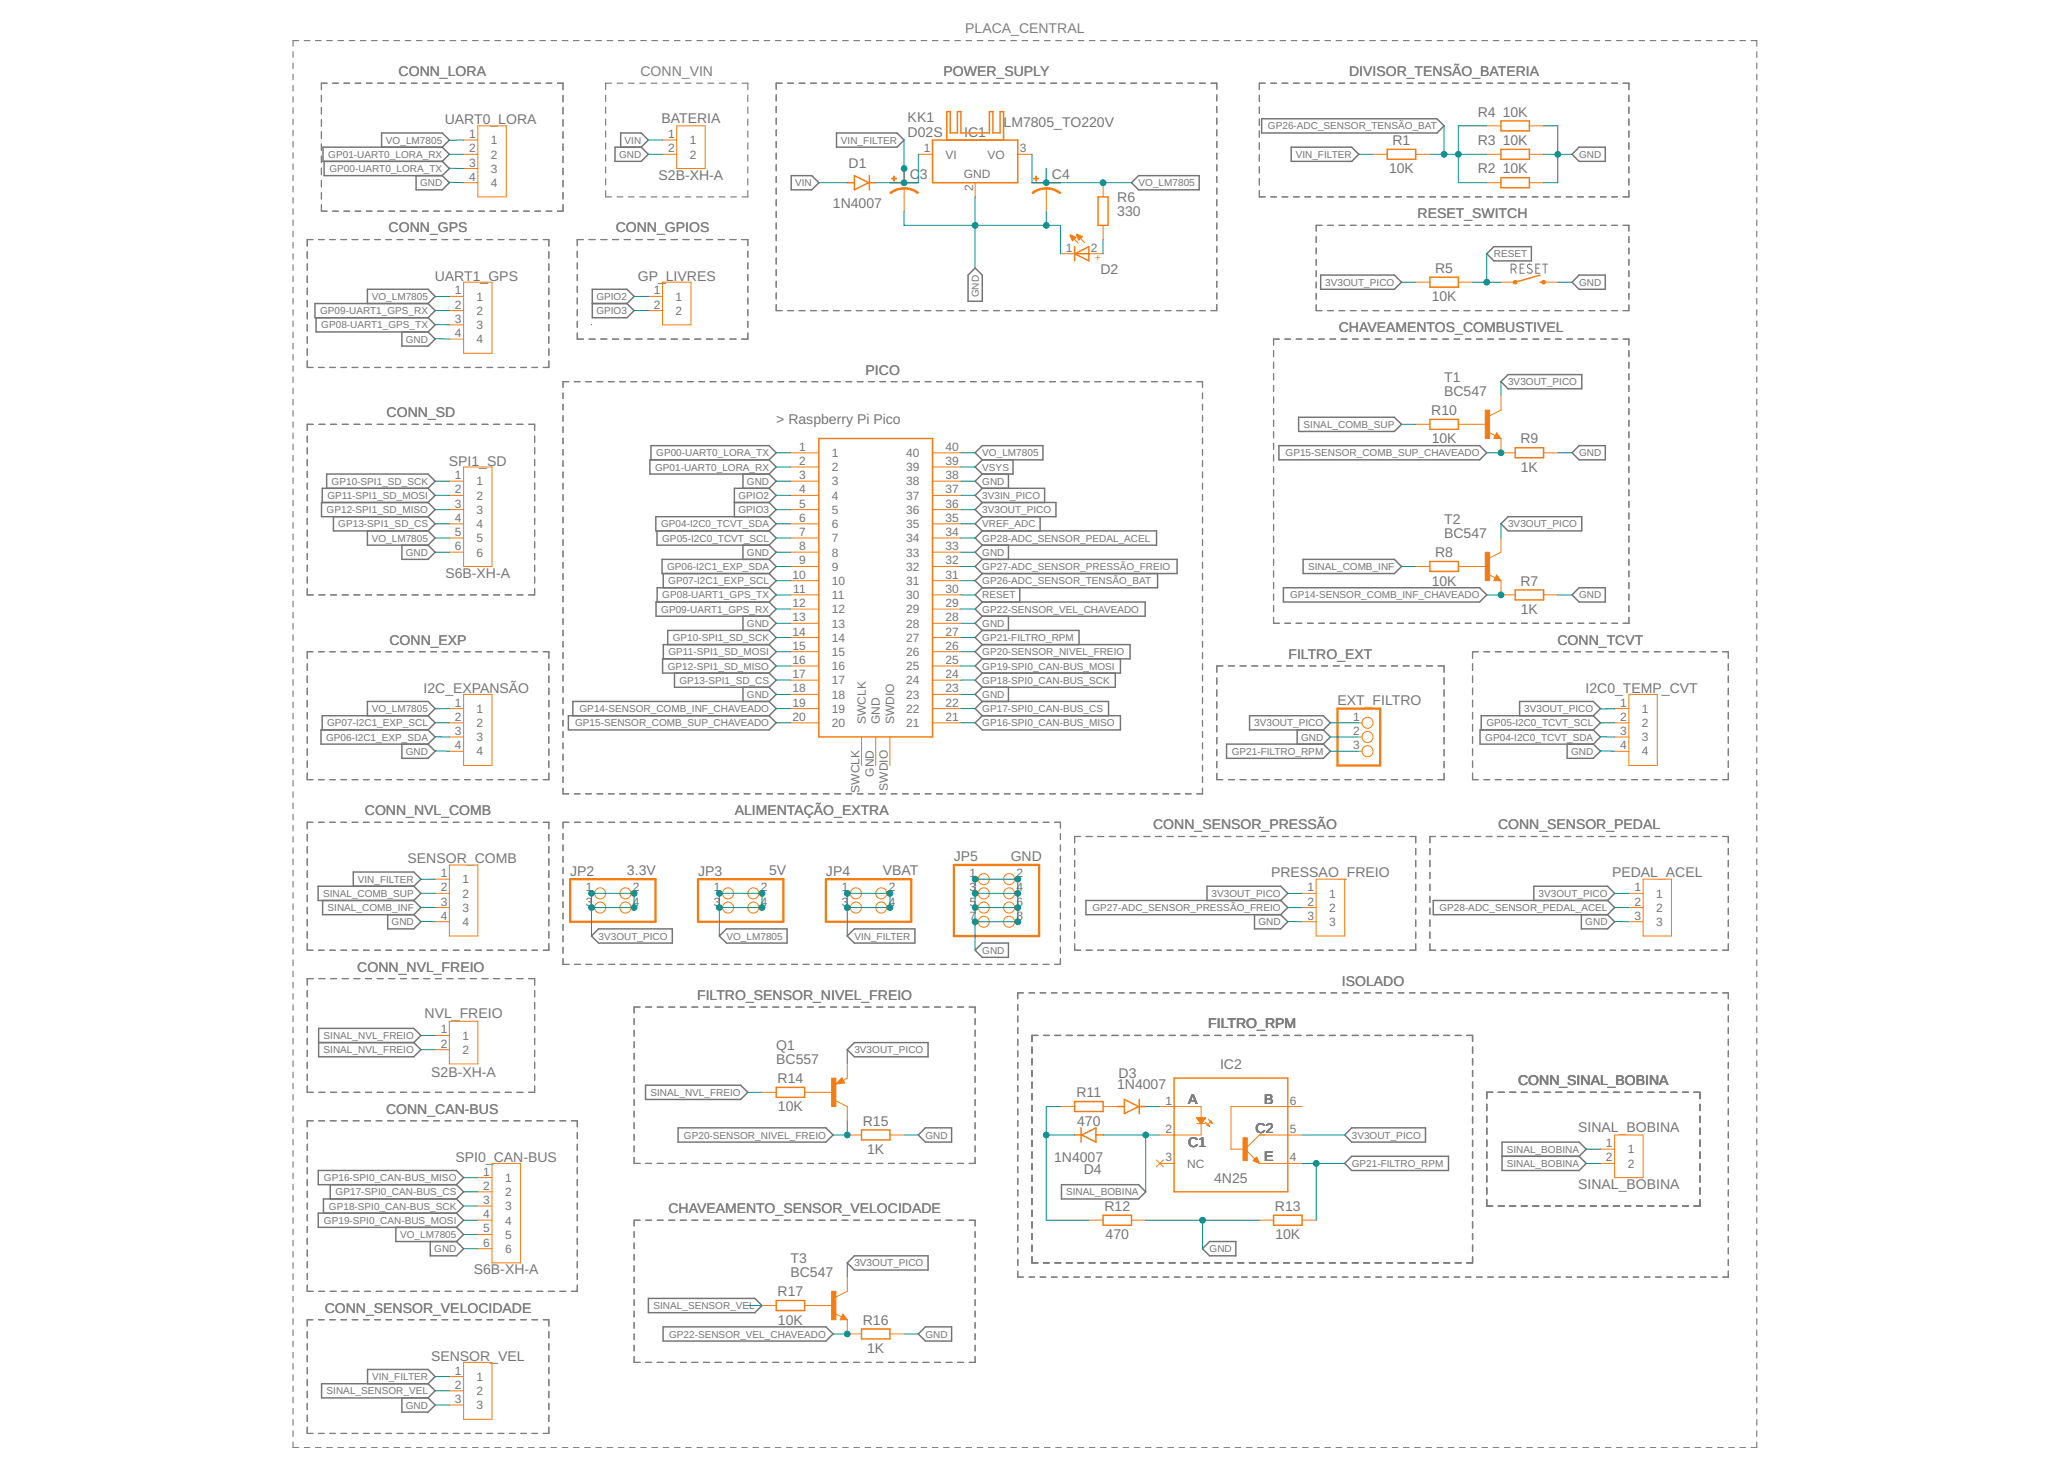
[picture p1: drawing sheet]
<svg xmlns="http://www.w3.org/2000/svg" width="594mm" height="420mm" viewBox="0 0 594 420" stroke-linecap="round" stroke-linejoin="round" font-family="sans-serif">
<defs><g id="words">
<g font-size="4" fill="#7e7e7e">
<text x="277.8" y="9.6">PLACA_CENTRAL</text>
<text x="114.7" y="21.9">CONN_LORA</text>
<text x="184.3" y="21.9">CONN_VIN</text>
<text x="271.6" y="21.9">POWER_SUPLY</text>
<text x="388.3" y="21.9">DIVISOR_TENSÃO_BATERIA</text>
<text x="408" y="62.8">RESET_SWITCH</text>
<text x="111.9" y="66.9">CONN_GPS</text>
<text x="177.2" y="66.9">CONN_GPIOS</text>
<text x="385.3" y="95.5">CHAVEAMENTOS_COMBUSTIVEL</text>
<text x="249.2" y="107.8">PICO</text>
<text x="111.3" y="120.1">CONN_SD</text>
<text x="112.1" y="185.5">CONN_EXP</text>
<text x="448.3" y="185.5">CONN_TCVT</text>
<text x="370.8" y="189.6">FILTRO_EXT</text>
<text x="105" y="234.6">CONN_NVL_COMB</text>
<text x="211.5" y="234.6">ALIMENTAÇÃO_EXTRA</text>
<text x="331.9" y="238.7">CONN_SENSOR_PRESSÃO</text>
<text x="431.2" y="238.7">CONN_SENSOR_PEDAL</text>
<text x="102.9" y="279.6">CONN_NVL_FREIO</text>
<text x="200.7" y="287.8">FILTRO_SENSOR_NIVEL_FREIO</text>
<text x="386.2" y="283.7">ISOLADO</text>
<text x="347.8" y="295.9">FILTRO_RPM</text>
<text x="342" y="317.8">A</text>
<text x="363.9" y="317.8">B</text>
<text x="437" y="312.3">CONN_SINAL_BOBINA</text>
<text x="111.1" y="320.5">CONN_CAN-BUS</text>
<text x="361.4" y="326">C2</text>
<text x="342" y="330.1">C1</text>
<text x="363.9" y="334.2">E</text>
<text x="192.4" y="349.1">CHAVEAMENTO_SENSOR_VELOCIDADE</text>
<text x="93.5" y="377.8">CONN_SENSOR_VELOCIDADE</text>
</g>
<g font-size="4" fill="#757575">
<text x="128" y="35.8">UART0_LORA</text>
<text x="190.4" y="35.4">BATERIA</text>
<text x="261.3" y="35.2">KK1</text>
<text x="425.3" y="33.5">R4</text>
<text x="432.5" y="33.5">10K</text>
<text x="261.3" y="39.3">D02S</text>
<text x="277.5" y="39.4">IC1</text>
<text x="288.9" y="36.6">LM7805_TO220V</text>
<text x="400.8" y="41.7">R1</text>
<text x="425.3" y="41.7">R3</text>
<text x="432.5" y="41.7">10K</text>
<text x="189.6" y="51.8">S2B-XH-A</text>
<text x="244.2" y="48.3">D1</text>
<text x="261.9" y="51.6">C</text>
<text x="264.8" y="51.6">3</text>
<text x="302.8" y="51.6">C4</text>
<text x="399.8" y="49.9">10K</text>
<text x="425.3" y="49.9">R2</text>
<text x="432.5" y="49.9">10K</text>
<text x="239.7" y="59.8">1N4007</text>
<text x="321.6" y="58.1">R6</text>
<text x="321.6" y="62.2">330</text>
<text x="125.1" y="80.7">UART1_GPS</text>
<text x="183.6" y="80.8">GP_LIVRES</text>
<text x="316.8" y="78.7">D2</text>
<text x="413.1" y="78.5">R5</text>
<text x="412.1" y="86.7">10K</text>
<text x="415.7" y="113.9">BC547</text>
<text x="415.7" y="109.8">T1</text>
<text x="412" y="119.4">R10</text>
<text x="223.4" y="122.1">&gt; Raspberry Pi Pico</text>
<text x="412.1" y="127.6">10K</text>
<text x="437.6" y="127.6">R9</text>
<text x="129.2" y="134">SPI1_SD</text>
<text x="437.7" y="135.8">1K</text>
<text x="415.7" y="154.8">BC547</text>
<text x="415.7" y="150.7">T2</text>
<text x="413.1" y="160.3">R8</text>
<text x="128.2" y="166.3">S6B-XH-A</text>
<text x="412.1" y="168.5">10K</text>
<text x="437.6" y="168.5">R7</text>
<text x="437.7" y="176.7">1K</text>
<text x="121.9" y="199.4">I2C_EXPANSÃO</text>
<text x="385" y="202.9">EXT_FILTRO</text>
<text x="456.4" y="199.4">I2C0_TEMP_CVT</text>
<text x="117.3" y="248.4">SENSOR_COMB</text>
<text x="164.1" y="252">JP2</text>
<text x="180.5" y="251.8">3.3V</text>
<text x="200.9" y="252">JP3</text>
<text x="221.4" y="251.8">5V</text>
<text x="237.7" y="252">JP4</text>
<text x="254.1" y="251.8">VBAT</text>
<text x="274.5" y="247.9">JP5</text>
<text x="290.9" y="247.7">GND</text>
<text x="365.9" y="252.4">PRESSAO_FREIO</text>
<text x="464" y="252.4">PEDAL_ACEL</text>
<text x="122.2" y="293">NVL_FREIO</text>
<text x="223.4" y="302.1">Q1</text>
<text x="124.1" y="309.9">S2B-XH-A</text>
<text x="223.4" y="306.2">BC557</text>
<text x="223.8" y="311.7">R14</text>
<text x="322" y="310.1">D3</text>
<text x="351.2" y="307.6">IC2</text>
<text x="309.8" y="315.8">R11</text>
<text x="321.5" y="313.4">1N4007</text>
<text x="223.9" y="319.9">10K</text>
<text x="248.3" y="324">R15</text>
<text x="310" y="324">470</text>
<text x="454.2" y="325.8">SINAL_BOBINA</text>
<text x="131.1" y="334.4">SPI0_CAN-BUS</text>
<text x="249.6" y="332.1">1K</text>
<text x="303.4" y="334.5">1N4007</text>
<text x="312" y="337.8">D4</text>
<text x="349.5" y="340.3">4N25</text>
<text x="454.2" y="342.2">SINAL_BOBINA</text>
<text x="317.9" y="348.5">R12</text>
<text x="367" y="348.5">R13</text>
<text x="318.2" y="356.7">470</text>
<text x="367.1" y="356.7">10K</text>
<text x="227.5" y="363.4">T3</text>
<text x="136.4" y="366.7">S6B-XH-A</text>
<text x="227.5" y="367.5">BC547</text>
<text x="223.8" y="373">R17</text>
<text x="223.9" y="381.2">10K</text>
<text x="248.3" y="381.2">R16</text>
<text x="249.6" y="389.4">1K</text>
<text x="124.1" y="391.7">SENSOR_VEL</text>
</g>
<g font-size="3.5" fill="#757575">
<text x="135" y="39.7">1</text>
<text x="141.3" y="41.5">1</text>
<text x="192.3" y="39.7">1</text>
<text x="198.5" y="41.5">1</text>
<text x="135" y="43.8">2</text>
<text x="135" y="47.9">3</text>
<text x="141.3" y="45.6">2</text>
<text x="192.3" y="43.8">2</text>
<text x="198.5" y="45.6">2</text>
<text x="265.9" y="43.8">1</text>
<text x="272.2" y="45.6">VI</text>
<text x="284.2" y="45.6">VO</text>
<text x="293.5" y="43.8">3</text>
<text x="135" y="52">4</text>
<text x="141.3" y="49.7">3</text>
<text x="141.3" y="53.8">4</text>
<text x="277.4" y="51.4">GND</text>
<text x="280.1" y="55.1" transform="rotate(-90 280.1 55.1)">2</text>
<text x="306.8" y="72.5">1</text>
<text x="314" y="72.5">2</text>
<text x="130.9" y="84.7">1</text>
<text x="130.9" y="88.8">2</text>
<text x="137.2" y="86.5">1</text>
<text x="188.2" y="84.7">1</text>
<text x="188.2" y="88.8">2</text>
<text x="194.5" y="86.5">1</text>
<text x="130.9" y="92.9">3</text>
<text x="137.2" y="90.6">2</text>
<text x="137.2" y="94.7">3</text>
<text x="194.5" y="90.6">2</text>
<text x="130.9" y="97">4</text>
<text x="137.2" y="98.8">4</text>
<text x="230" y="129.7">1</text>
<text x="239.4" y="131.5">1</text>
<text x="260.8" y="131.5">40</text>
<text x="272.2" y="129.7">40</text>
<text x="130.9" y="137.9">1</text>
<text x="230" y="133.8">2</text>
<text x="230" y="137.9">3</text>
<text x="239.4" y="135.6">2</text>
<text x="260.8" y="135.6">39</text>
<text x="272.2" y="137.9">38</text>
<text x="272.2" y="133.8">39</text>
<text x="130.9" y="142">2</text>
<text x="137.2" y="139.7">1</text>
<text x="137.2" y="143.8">2</text>
<text x="230" y="142">4</text>
<text x="239.4" y="139.7">3</text>
<text x="239.4" y="143.8">4</text>
<text x="260.8" y="143.8">37</text>
<text x="260.8" y="139.7">38</text>
<text x="272.2" y="142">37</text>
<text x="130.9" y="146.1">3</text>
<text x="137.2" y="147.9">3</text>
<text x="230" y="146.1">5</text>
<text x="239.4" y="147.9">5</text>
<text x="260.8" y="147.9">36</text>
<text x="272.2" y="146.1">36</text>
<text x="130.9" y="150.2">4</text>
<text x="130.9" y="154.3">5</text>
<text x="137.2" y="152">4</text>
<text x="230" y="150.2">6</text>
<text x="230" y="154.3">7</text>
<text x="239.4" y="152">6</text>
<text x="260.8" y="152">35</text>
<text x="272.2" y="154.3">34</text>
<text x="272.2" y="150.2">35</text>
<text x="130.9" y="158.4">6</text>
<text x="137.2" y="156.1">5</text>
<text x="137.2" y="160.2">6</text>
<text x="230" y="158.4">8</text>
<text x="239.4" y="156.1">7</text>
<text x="239.4" y="160.2">8</text>
<text x="260.8" y="160.2">33</text>
<text x="260.8" y="156.1">34</text>
<text x="272.2" y="158.4">33</text>
<text x="228.1" y="166.5">10</text>
<text x="230" y="162.4">9</text>
<text x="239.4" y="164.2">9</text>
<text x="260.8" y="164.2">32</text>
<text x="272.2" y="166.5">31</text>
<text x="272.2" y="162.4">32</text>
<text x="228.3" y="170.6">11</text>
<text x="239.4" y="168.3">10</text>
<text x="239.4" y="172.4">11</text>
<text x="260.8" y="172.4">30</text>
<text x="260.8" y="168.3">31</text>
<text x="272.2" y="170.6">30</text>
<text x="228.1" y="174.7">12</text>
<text x="228.1" y="178.8">13</text>
<text x="239.4" y="176.5">12</text>
<text x="260.8" y="176.5">29</text>
<text x="272.2" y="178.8">28</text>
<text x="272.2" y="174.7">29</text>
<text x="228.1" y="182.9">14</text>
<text x="239.4" y="180.6">13</text>
<text x="239.4" y="184.7">14</text>
<text x="260.8" y="184.7">27</text>
<text x="260.8" y="180.6">28</text>
<text x="272.2" y="182.9">27</text>
<text x="228.1" y="187">15</text>
<text x="228.1" y="191.1">16</text>
<text x="239.4" y="188.8">15</text>
<text x="260.8" y="188.8">26</text>
<text x="272.2" y="191.1">25</text>
<text x="272.2" y="187">26</text>
<text x="228.1" y="195.2">17</text>
<text x="239.4" y="192.9">16</text>
<text x="239.4" y="197">17</text>
<text x="260.8" y="197">24</text>
<text x="260.8" y="192.9">25</text>
<text x="272.2" y="195.2">24</text>
<text x="130.9" y="203.3">1</text>
<text x="228.1" y="199.3">18</text>
<text x="228.1" y="203.3">19</text>
<text x="239.4" y="201.1">18</text>
<text x="260.8" y="201.1">23</text>
<text x="272.2" y="203.3">22</text>
<text x="272.2" y="199.3">23</text>
<text x="466.3" y="203.3">1</text>
<text x="130.9" y="207.4">2</text>
<text x="137.2" y="205.1">1</text>
<text x="137.2" y="209.2">2</text>
<text x="228.1" y="207.4">20</text>
<text x="239.4" y="205.1">19</text>
<text x="239.4" y="209.2">20</text>
<text x="249.2" y="208.3" transform="rotate(-90 249.2 208.3)">SWCLK</text>
<text x="253.3" y="208.3" transform="rotate(-90 253.3 208.3)">GND</text>
<text x="257.4" y="208.3" transform="rotate(-90 257.4 208.3)">SWDIO</text>
<text x="260.8" y="209.2">21</text>
<text x="260.8" y="205.1">22</text>
<text x="272.2" y="207.4">21</text>
<text x="389.5" y="207.4">1</text>
<text x="466.3" y="207.4">2</text>
<text x="472.6" y="205.1">1</text>
<text x="472.6" y="209.2">2</text>
<text x="130.9" y="211.5">3</text>
<text x="130.9" y="215.6">4</text>
<text x="137.2" y="213.3">3</text>
<text x="389.5" y="211.5">2</text>
<text x="389.5" y="215.6">3</text>
<text x="466.3" y="211.5">3</text>
<text x="466.3" y="215.6">4</text>
<text x="472.6" y="213.3">3</text>
<text x="137.2" y="217.4">4</text>
<text x="472.6" y="217.4">4</text>
<text x="251.5" y="223.5" transform="rotate(-90 251.5 223.5)">GND</text>
<text x="255.6" y="227.6" transform="rotate(-90 255.6 227.6)">SWDIO</text>
<text x="247.4" y="228.2" transform="rotate(-90 247.4 228.2)">SWCLK</text>
<text x="126.8" y="252.4">1</text>
<text x="126.8" y="256.5">2</text>
<text x="133.1" y="254.2">1</text>
<text x="168.6" y="256.5">1</text>
<text x="182.2" y="256.5">2</text>
<text x="205.5" y="256.5">1</text>
<text x="219" y="256.5">2</text>
<text x="242.3" y="256.5">1</text>
<text x="255.8" y="256.5">2</text>
<text x="279.1" y="252.4">1</text>
<text x="279.1" y="256.5">3</text>
<text x="292.6" y="252.4">2</text>
<text x="292.6" y="256.5">4</text>
<text x="376.3" y="256.5">1</text>
<text x="470.4" y="256.5">1</text>
<text x="126.8" y="260.6">3</text>
<text x="133.1" y="258.3">2</text>
<text x="133.1" y="262.4">3</text>
<text x="168.6" y="260.6">3</text>
<text x="182.2" y="260.6">4</text>
<text x="205.5" y="260.6">3</text>
<text x="219" y="260.6">4</text>
<text x="242.3" y="260.6">3</text>
<text x="255.8" y="260.6">4</text>
<text x="279.1" y="260.6">5</text>
<text x="292.6" y="260.6">6</text>
<text x="376.3" y="260.6">2</text>
<text x="382.6" y="258.3">1</text>
<text x="382.6" y="262.4">2</text>
<text x="470.4" y="260.6">2</text>
<text x="476.7" y="258.3">1</text>
<text x="476.7" y="262.4">2</text>
<text x="126.8" y="264.7">4</text>
<text x="133.1" y="266.5">4</text>
<text x="279.1" y="264.7">7</text>
<text x="292.6" y="264.7">8</text>
<text x="376.3" y="264.7">3</text>
<text x="382.6" y="266.5">3</text>
<text x="470.4" y="264.7">3</text>
<text x="476.7" y="266.5">3</text>
<text x="126.8" y="297.4">1</text>
<text x="133.1" y="299.2">1</text>
<text x="126.8" y="301.5">2</text>
<text x="133.1" y="303.3">2</text>
<text x="335.4" y="317.9">1</text>
<text x="371.2" y="317.9">6</text>
<text x="335.4" y="326.1">2</text>
<text x="371.2" y="326.1">5</text>
<text x="335.4" y="334.2">3</text>
<text x="371.2" y="334.2">4</text>
<text x="462.2" y="330.1">1</text>
<text x="462.2" y="334.2">2</text>
<text x="468.5" y="331.9">1</text>
<text x="139.1" y="338.3">1</text>
<text x="145.4" y="340.1">1</text>
<text x="341.7" y="336">NC</text>
<text x="468.5" y="336">2</text>
<text x="139.1" y="342.4">2</text>
<text x="139.1" y="346.5">3</text>
<text x="145.4" y="344.2">2</text>
<text x="139.1" y="350.6">4</text>
<text x="145.4" y="348.3">3</text>
<text x="145.4" y="352.4">4</text>
<text x="139.1" y="354.7">5</text>
<text x="139.1" y="358.8">6</text>
<text x="145.4" y="356.5">5</text>
<text x="145.4" y="360.6">6</text>
<text x="130.9" y="395.6">1</text>
<text x="130.9" y="399.7">2</text>
<text x="137.2" y="397.4">1</text>
<text x="137.2" y="401.5">2</text>
<text x="130.9" y="403.8">3</text>
<text x="137.2" y="405.6">3</text>
</g>
<g font-size="2.9" fill="#757575">
<text x="111.1" y="41.3">VO_LM7805</text>
<text x="179.8" y="41.3">VIN</text>
<text x="242.1" y="41.3">VIN_FILTER</text>
<text x="365" y="37.3">GP26-ADC_SENSOR_TENSÃO_BAT</text>
<text x="94.5" y="45.4">GP01-UART0_LORA_RX</text>
<text x="178.2" y="45.4">GND</text>
<text x="372.9" y="45.4">VIN_FILTER</text>
<text x="454.5" y="45.4">GND</text>
<text x="94.8" y="49.5">GP00-UART0_LORA_TX</text>
<text x="120.9" y="53.6">GND</text>
<text x="228.8" y="53.6">VIN</text>
<text x="327.7" y="53.6">VO_LM7805</text>
<text x="430" y="74.1">RESET</text>
<text x="381.5" y="82.2">3V3OUT_PICO</text>
<text x="454.5" y="82.2">GND</text>
<text x="107" y="86.3">VO_LM7805</text>
<text x="171.6" y="86.3">GPIO2</text>
<text x="281.7" y="85.6" transform="rotate(-90 281.7 85.6)">GND</text>
<text x="92.2" y="90.4">GP09-UART1_GPS_RX</text>
<text x="92.5" y="94.5">GP08-UART1_GPS_TX</text>
<text x="171.6" y="90.4">GPIO3</text>
<text x="116.8" y="98.6">GND</text>
<text x="434.1" y="110.9">3V3OUT_PICO</text>
<text x="375.2" y="123.1">SINAL_COMB_SUP</text>
<text x="188.9" y="131.3">GP00-UART0_LORA_TX</text>
<text x="282.7" y="131.3">VO_LM7805</text>
<text x="370" y="131.3">GP15-SENSOR_COMB_SUP_CHAVEADO</text>
<text x="454.5" y="131.3">GND</text>
<text x="188.6" y="135.4">GP01-UART0_LORA_RX</text>
<text x="282.7" y="135.4">VSYS</text>
<text x="94.2" y="143.6">GP11-SPI1_SD_MOSI</text>
<text x="95.5" y="139.5">GP10-SPI1_SD_SCK</text>
<text x="212.5" y="143.6">GPIO2</text>
<text x="215" y="139.5">GND</text>
<text x="282.7" y="139.5">GND</text>
<text x="282.7" y="143.6">3V3IN_PICO</text>
<text x="94" y="147.7">GP12-SPI1_SD_MISO</text>
<text x="212.5" y="147.7">GPIO3</text>
<text x="282.7" y="147.7">3V3OUT_PICO</text>
<text x="97.4" y="151.8">GP13-SPI1_SD_CS</text>
<text x="107" y="155.9">VO_LM7805</text>
<text x="190.3" y="151.8">GP04-I2C0_TCVT_SDA</text>
<text x="190.6" y="155.9">GP05-I2C0_TCVT_SCL</text>
<text x="282.7" y="151.8">VREF_ADC</text>
<text x="282.7" y="155.9">GP28-ADC_SENSOR_PEDAL_ACEL</text>
<text x="434.1" y="151.8">3V3OUT_PICO</text>
<text x="116.8" y="160">GND</text>
<text x="215" y="160">GND</text>
<text x="282.7" y="159.9">GND</text>
<text x="192" y="164">GP06-I2C1_EXP_SDA</text>
<text x="282.7" y="164">GP27-ADC_SENSOR_PRESSÃO_FREIO</text>
<text x="376.5" y="164">SINAL_COMB_INF</text>
<text x="190.6" y="172.2">GP08-UART1_GPS_TX</text>
<text x="192.3" y="168.1">GP07-I2C1_EXP_SCL</text>
<text x="282.7" y="168.1">GP26-ADC_SENSOR_TENSÃO_BAT</text>
<text x="282.7" y="172.2">RESET</text>
<text x="371.3" y="172.2">GP14-SENSOR_COMB_INF_CHAVEADO</text>
<text x="454.5" y="172.2">GND</text>
<text x="190.3" y="176.3">GP09-UART1_GPS_RX</text>
<text x="282.7" y="176.3">GP22-SENSOR_VEL_CHAVEADO</text>
<text x="193.6" y="184.5">GP10-SPI1_SD_SCK</text>
<text x="215" y="180.4">GND</text>
<text x="282.7" y="180.4">GND</text>
<text x="282.7" y="184.5">GP21-FILTRO_RPM</text>
<text x="192.4" y="188.6">GP11-SPI1_SD_MOSI</text>
<text x="282.7" y="188.6">GP20-SENSOR_NIVEL_FREIO</text>
<text x="192.2" y="192.7">GP12-SPI1_SD_MISO</text>
<text x="195.5" y="196.8">GP13-SPI1_SD_CS</text>
<text x="282.7" y="192.7">GP19-SPI0_CAN-BUS_MOSI</text>
<text x="282.7" y="196.8">GP18-SPI0_CAN-BUS_SCK</text>
<text x="215" y="200.9">GND</text>
<text x="282.7" y="200.9">GND</text>
<text x="94.2" y="209">GP07-I2C1_EXP_SCL</text>
<text x="107" y="204.9">VO_LM7805</text>
<text x="165.5" y="209">GP15-SENSOR_COMB_SUP_CHAVEADO</text>
<text x="166.8" y="204.9">GP14-SENSOR_COMB_INF_CHAVEADO</text>
<text x="282.7" y="204.9">GP17-SPI0_CAN-BUS_CS</text>
<text x="282.7" y="209">GP16-SPI0_CAN-BUS_MISO</text>
<text x="361" y="209">3V3OUT_PICO</text>
<text x="427.8" y="209">GP05-I2C0_TCVT_SCL</text>
<text x="438.7" y="204.9">3V3OUT_PICO</text>
<text x="93.8" y="213.1">GP06-I2C1_EXP_SDA</text>
<text x="374.5" y="213.1">GND</text>
<text x="427.5" y="213.1">GP04-I2C0_TCVT_SDA</text>
<text x="116.8" y="217.2">GND</text>
<text x="354.5" y="217.2">GP21-FILTRO_RPM</text>
<text x="452.2" y="217.2">GND</text>
<text x="103" y="254">VIN_FILTER</text>
<text x="93" y="258.1">SINAL_COMB_SUP</text>
<text x="94.3" y="262.2">SINAL_COMB_INF</text>
<text x="314.5" y="262.2">GP27-ADC_SENSOR_PRESSÃO_FREIO</text>
<text x="348.7" y="258.1">3V3OUT_PICO</text>
<text x="414.3" y="262.2">GP28-ADC_SENSOR_PEDAL_ACEL</text>
<text x="442.8" y="258.1">3V3OUT_PICO</text>
<text x="112.7" y="266.3">GND</text>
<text x="362.2" y="266.3">GND</text>
<text x="456.3" y="266.3">GND</text>
<text x="172.3" y="270.4">3V3OUT_PICO</text>
<text x="209.1" y="270.4">VO_LM7805</text>
<text x="245.9" y="270.4">VIN_FILTER</text>
<text x="282.7" y="274.5">GND</text>
<text x="93.1" y="299">SINAL_NVL_FREIO</text>
<text x="93.1" y="303.1">SINAL_NVL_FREIO</text>
<text x="245.9" y="303.1">3V3OUT_PICO</text>
<text x="187.2" y="315.4">SINAL_NVL_FREIO</text>
<text x="196.9" y="327.7">GP20-SENSOR_NIVEL_FREIO</text>
<text x="266.4" y="327.6">GND</text>
<text x="389.1" y="327.6">3V3OUT_PICO</text>
<text x="389.1" y="335.8">GP21-FILTRO_RPM</text>
<text x="433.7" y="331.7">SINAL_BOBINA</text>
<text x="433.7" y="335.8">SINAL_BOBINA</text>
<text x="93.2" y="339.9">GP16-SPI0_CAN-BUS_MISO</text>
<text x="96.6" y="344">GP17-SPI0_CAN-BUS_CS</text>
<text x="306.9" y="344">SINAL_BOBINA</text>
<text x="93.2" y="352.2">GP19-SPI0_CAN-BUS_MOSI</text>
<text x="94.7" y="348.1">GP18-SPI0_CAN-BUS_SCK</text>
<text x="115.2" y="356.3">VO_LM7805</text>
<text x="125" y="360.4">GND</text>
<text x="245.9" y="364.5">3V3OUT_PICO</text>
<text x="348.2" y="360.4">GND</text>
<text x="188.1" y="376.7">SINAL_SENSOR_VEL</text>
<text x="192.6" y="384.9">GP22-SENSOR_VEL_CHAVEADO</text>
<text x="266.4" y="384.9">GND</text>
<text x="94" y="401.3">SINAL_SENSOR_VEL</text>
<text x="107.1" y="397.2">VIN_FILTER</text>
<text x="116.8" y="405.4">GND</text>
</g>
<text font-size="2.9" fill="#f57c10" x="315.1" y="75.2">+</text>
</g></defs>
<g fill="none" stroke="#7e7e7e" stroke-width=".34">
<path d="M84.3 14.9v1.6M84.3 18.1v1.6M86 11.7h-1.7v1.6M87.6 11.7h1.6M90.8 11.7h1.6M94 11.7h1.7M97.3 11.7h1.6M100.5 11.7h1.6M103.7 11.7h1.6M107 11.7h1.6M110.2 11.7h1.6M113.4 11.7h1.6"/>
<path d="M116.6 11.7h1.7M119.9 11.7h1.6M123.1 11.7h1.6M126.3 11.7h1.6M129.5 11.7h1.7M132.8 11.7h1.6M136 11.7h1.6M139.2 11.7h1.6M142.5 11.7h1.6M145.7 11.7h1.6M148.9 11.7h1.6M152.1 11.7h1.7"/>
<path d="M155.4 11.7h1.6M158.6 11.7h1.6M161.8 11.7h1.6M165.1 11.7h1.6M168.3 11.7h1.6M171.5 11.7h1.6M174.7 11.7h1.7M178 11.7h1.6M181.2 11.7h1.6M184.4 11.7h1.6M187.6 11.7h1.7M190.9 11.7h1.6"/>
<path d="M194.1 11.7h1.6M197.3 11.7h1.6M200.6 11.7h1.6M203.8 11.7h1.6M207 11.7h1.6M210.2 11.7h1.7M213.5 11.7h1.6M216.7 11.7h1.6M219.9 11.7h1.7M223.2 11.7h1.6M226.4 11.7h1.6M229.6 11.7h1.6"/>
<path d="M232.9 11.7h1.6M236.1 11.7h1.6M239.3 11.7h1.6M242.5 11.7h1.7M245.8 11.7h1.6M249 11.7h1.6M252.2 11.7h1.6M255.4 11.7h1.7M258.7 11.7h1.6M261.9 11.7h1.6M265.1 11.7h1.6M268.4 11.7h1.6"/>
<path d="M271.6 11.7h1.6M274.8 11.7h1.6M278 11.7h1.7M281.3 11.7h1.6M284.5 11.7h1.6M287.7 11.7h1.6M291 11.7h1.6M294.2 11.7h1.6M297.4 11.7h1.6M300.7 11.7h1.6M303.9 11.7h1.6M307.1 11.7h1.6"/>
<path d="M310.3 11.7h1.7M313.6 11.7h1.6M316.8 11.7h1.6M320 11.7h1.6M323.2 11.7h1.7M326.5 11.7h1.6M329.7 11.7h1.6M332.9 11.7h1.6M336.1 11.7h1.7M339.4 11.7h1.6M342.6 11.7h1.6M345.8 11.7h1.7"/>
<path d="M349.1 11.7h1.6M352.3 11.7h1.6M355.5 11.7h1.6M358.8 11.7h1.6M362 11.7h1.6M365.2 11.7h1.6M368.4 11.7h1.7M371.7 11.7h1.6M374.9 11.7h1.6M378.1 11.7h1.6M381.4 11.7h1.6M384.6 11.7h1.6"/>
<path d="M387.8 11.7h1.6M391 11.7h1.7M394.3 11.7h1.6M397.5 11.7h1.6M400.7 11.7h1.6M403.9 11.7h1.7M407.2 11.7h1.6M410.4 11.7h1.6M413.6 11.7h1.6M416.9 11.7h1.6M420.1 11.7h1.6M423.3 11.7h1.6"/>
<path d="M426.6 11.7h1.6M429.8 11.7h1.6M433 11.7h1.6M436.2 11.7h1.7M439.5 11.7h1.6M442.7 11.7h1.6M445.9 11.7h1.6M449.1 11.7h1.7M452.4 11.7h1.6M455.6 11.7h1.6M458.8 11.7h1.6M462.1 11.7h1.6"/>
<path d="M465.3 11.7h1.6M468.5 11.7h1.6M471.7 11.7h1.7M475 11.7h1.6M478.2 11.7h1.6M481.4 11.7h1.6M484.7 11.7h1.6M487.9 11.7h1.6M491.1 11.7h1.6M494.3 11.7h1.7M497.6 11.7h1.6M500.8 11.7h1.6"/>
<path d="M504 11.7h1.7v1.6M505.7 14.9v1.6M505.7 18.1v1.6M84.3 21.4v1.6M84.3 24.6v1.6M84.3 27.8v1.6M84.3 31v1.7M84.3 34.3v1.6M84.3 37.5v1.6M92.5 27.4v1.9M92.5 30.9v1.9M92.5 34.4v1.9"/>
<path d="M92.5 37.9v1.9M94.1 23.9h-1.6v1.9M95.8 23.9h1.6M99 23.9h1.6M102.2 23.9h1.6M105.5 23.9h1.6M108.7 23.9h1.6M111.9 23.9h1.7M115.2 23.9h1.6M118.4 23.9h1.6M121.6 23.9h1.7M124.9 23.9h1.6"/>
<path d="M128.1 23.9h1.6M131.3 23.9h1.6M134.6 23.9h1.6M137.8 23.9h1.6M141 23.9h1.7M144.3 23.9h1.6M147.5 23.9h1.6M150.7 23.9h1.7M154 23.9h1.6M157.2 23.9h1.6M160.4 23.9h1.7v1.9M162.1 27.4v1.9"/>
<path d="M162.1 30.9v1.9M162.1 34.4v1.9M162.1 37.9v1.9M174.3 27.4v1.8M174.3 30.8v1.8M174.3 34.2v1.9M174.3 37.7v1.8M176 23.9h-1.7v1.9M177.6 23.9h1.7M180.9 23.9h1.6M184.1 23.9h1.7M187.4 23.9h1.7"/>
<path d="M190.7 23.9h1.6M194 23.9h1.6M197.2 23.9h1.7M200.5 23.9h1.7M203.8 23.9h1.6M207 23.9h1.7M210.3 23.9h1.7M213.6 23.9h1.6v1.9M215.2 27.4v1.8M215.2 30.8v1.8M215.2 34.2v1.9M215.2 37.7v1.8"/>
<path d="M223.4 27.3v1.7M223.4 30.6v1.8M223.4 34v1.8M223.4 37.4v1.7M225.1 23.9h-1.7v1.8M226.7 23.9h1.7M230 23.9h1.7M233.3 23.9h1.7M236.6 23.9h1.7M239.9 23.9h1.7M243.2 23.9h1.7M246.5 23.9h1.6"/>
<path d="M249.8 23.9h1.6M253 23.9h1.7M256.3 23.9h1.7M259.6 23.9h1.7M262.9 23.9h1.7M266.2 23.9h1.7M269.5 23.9h1.7M272.8 23.9h1.7M276.1 23.9h1.7M279.4 23.9h1.7M282.7 23.9h1.7M286 23.9h1.7"/>
<path d="M289.3 23.9h1.7M292.6 23.9h1.6M295.8 23.9h1.7M299.1 23.9h1.7M302.4 23.9h1.7M305.7 23.9h1.7M309 23.9h1.7M312.3 23.9h1.7M315.6 23.9h1.7M318.9 23.9h1.7M322.2 23.9h1.7M325.5 23.9h1.7"/>
<path d="M328.8 23.9h1.7M332.1 23.9h1.7M335.4 23.9h1.6M338.6 23.9h1.7M341.9 23.9h1.7M345.2 23.9h1.7M348.5 23.9h1.7v1.8M350.2 27.3v1.7M350.2 30.6v1.8M350.2 34v1.8M350.2 37.4v1.7M362.5 27.4v1.8"/>
<path d="M362.5 30.8v1.8M362.5 34.2v1.9M362.5 37.7v1.8M364.2 23.9h-1.7v1.9M365.8 23.9h1.6M369 23.9h1.7M372.3 23.9h1.7M375.6 23.9h1.6M378.8 23.9h1.7M382.1 23.9h1.7M385.4 23.9h1.7M388.7 23.9h1.6"/>
<path d="M391.9 23.9h1.7M395.2 23.9h1.7M398.5 23.9h1.6M401.7 23.9h1.7M405 23.9h1.7M408.3 23.9h1.7M411.6 23.9h1.6M414.8 23.9h1.7M418.1 23.9h1.7M421.4 23.9h1.6M424.6 23.9h1.7M427.9 23.9h1.7"/>
<path d="M431.2 23.9h1.6M434.4 23.9h1.7M437.7 23.9h1.7M441 23.9h1.7M444.3 23.9h1.6M447.5 23.9h1.7M450.8 23.9h1.7M454.1 23.9h1.6M457.3 23.9h1.7M460.6 23.9h1.7M463.9 23.9h1.7M467.2 23.9h1.6v1.9"/>
<path d="M468.8 27.4v1.8M468.8 30.8v1.8M468.8 34.2v1.9M468.8 37.7v1.8M505.7 21.4v1.6M505.7 24.6v1.6M505.7 27.8v1.6M505.7 31v1.7M505.7 34.3v1.6M505.7 37.5v1.6M84.3 40.7v1.6M84.3 43.9v1.7"/>
<path d="M84.3 47.2v1.6M84.3 50.4v1.6M84.3 53.6v1.6M84.3 56.9v1.6M92.5 41.4v1.9M92.5 44.9v1.9M92.5 48.4v1.9M92.5 51.9v1.9M92.5 55.4v1.9M92.5 58.9v1.9h1.6M162.1 41.4v1.9M162.1 44.9v1.9"/>
<path d="M162.1 48.4v1.9M162.1 51.9v1.9M162.1 55.4v1.9M162.1 58.9v1.9h-1.7M174.3 54.8v1.9h1.7M174.3 41.1v1.8M174.3 44.6v1.8M174.3 48v1.8M174.3 51.4v1.8M177.6 56.7h1.7M180.9 56.7h1.6M184.1 56.7h1.7"/>
<path d="M187.4 56.7h1.7M190.7 56.7h1.6M194 56.7h1.6M197.2 56.7h1.7M200.5 56.7h1.7M203.8 56.7h1.6M207 56.7h1.7M210.3 56.7h1.7M215.2 54.8v1.9h-1.6M215.2 41.1v1.8M215.2 44.6v1.8M215.2 48v1.8"/>
<path d="M215.2 51.4v1.8M223.4 40.7v1.8M223.4 44.1v1.7M223.4 47.4v1.8M223.4 50.8v1.7M223.4 54.1v1.8M223.4 57.5v1.7M350.2 40.7v1.8M350.2 44.1v1.7M350.2 47.4v1.8M350.2 50.8v1.7M350.2 54.1v1.8"/>
<path d="M350.2 57.5v1.7M362.5 41.1v1.8M362.5 44.6v1.8M362.5 48v1.8M362.5 51.4v1.8M362.5 54.8v1.9h1.7M365.8 56.7h1.6M369 56.7h1.7M372.3 56.7h1.7M375.6 56.7h1.6M378.8 56.7h1.7M382.1 56.7h1.7"/>
<path d="M385.4 56.7h1.7M388.7 56.7h1.6M391.9 56.7h1.7M395.2 56.7h1.7M398.5 56.7h1.6M401.7 56.7h1.7M405 56.7h1.7M408.3 56.7h1.7M411.6 56.7h1.6M414.8 56.7h1.7M418.1 56.7h1.7M421.4 56.7h1.6"/>
<path d="M424.6 56.7h1.7M427.9 56.7h1.7M431.2 56.7h1.6M434.4 56.7h1.7M437.7 56.7h1.7M441 56.7h1.7M444.3 56.7h1.6M447.5 56.7h1.7M450.8 56.7h1.7M454.1 56.7h1.6M457.3 56.7h1.7M460.6 56.7h1.7"/>
<path d="M463.9 56.7h1.7M468.8 41.1v1.8M468.8 44.6v1.8M468.8 48v1.8M468.8 51.4v1.8M468.8 54.8v1.9h-1.6M505.7 40.7v1.6M505.7 43.9v1.7M505.7 47.2v1.6M505.7 50.4v1.6M505.7 53.6v1.6M505.7 56.9v1.6"/>
<path d="M84.3 60.1v1.6M84.3 63.3v1.6M84.3 66.5v1.6M84.3 69.8v1.6M84.3 73v1.6M84.3 76.2v1.6M84.3 79.4v1.6M88.4 72.4v1.9M88.4 75.9v1.9M88.4 79.4v1.9M90.1 68.9h-1.7v1.9M91.7 68.9h1.6"/>
<path d="M94.9 68.9h1.6M95.8 60.8h1.6M98.1 68.9h1.7M99 60.8h1.6M101.4 68.9h1.6M102.2 60.8h1.6M104.6 68.9h1.6M105.5 60.8h1.6M107.8 68.9h1.7M108.7 60.8h1.6M111.1 68.9h1.6M111.9 60.8h1.7"/>
<path d="M114.3 68.9h1.6M115.2 60.8h1.6M117.5 68.9h1.7M118.4 60.8h1.6M120.8 68.9h1.6M121.6 60.8h1.7M124 68.9h1.6M124.9 60.8h1.6M127.3 68.9h1.6M128.1 60.8h1.6M130.5 68.9h1.6M131.3 60.8h1.6"/>
<path d="M133.7 68.9h1.6M134.6 60.8h1.6M136.9 68.9h1.7M137.8 60.8h1.6M140.2 68.9h1.6M141 60.8h1.7M143.4 68.9h1.6M144.3 60.8h1.6M146.6 68.9h1.7M147.5 60.8h1.6M149.9 68.9h1.6M150.7 60.8h1.7"/>
<path d="M153.1 68.9h1.6M154 60.8h1.6M156.4 68.9h1.6v1.9M157.2 60.8h1.6M158 72.4v1.9M158 75.9v1.9M158 79.4v1.9M166.2 72.3v1.7M166.2 75.7v1.7M166.2 79v1.8M167.9 68.9h-1.7v1.8M169.5 68.9h1.8"/>
<path d="M172.9 68.9h1.8M176.3 68.9h1.8M179.7 68.9h1.7M183 68.9h1.8M186.4 68.9h1.8M189.8 68.9h1.8M193.2 68.9h1.8M196.6 68.9h1.7M199.9 68.9h1.8M203.3 68.9h1.8M206.7 68.9h1.8M210.1 68.9h1.8"/>
<path d="M213.5 68.9h1.7v1.8M215.2 72.3v1.7M215.2 75.7v1.7M215.2 79v1.8M223.4 60.8v1.8M223.4 64.2v1.7M223.4 67.5v1.8M223.4 70.9v1.7M223.4 74.2v1.8M223.4 77.6v1.7M350.2 60.8v1.8M350.2 64.2v1.7"/>
<path d="M350.2 67.5v1.8M350.2 70.9v1.7M350.2 74.2v1.8M350.2 77.6v1.7M378.8 68.1v1.7M378.8 71.4v1.6M378.8 74.7v1.6M378.8 77.9v1.7M380.5 64.9h-1.7v1.6M382.1 64.9h1.7M385.4 64.9h1.7M388.7 64.9h1.6"/>
<path d="M391.9 64.9h1.7M395.2 64.9h1.7M398.5 64.9h1.6M401.7 64.9h1.7M405 64.9h1.7M408.3 64.9h1.7M411.6 64.9h1.6M414.8 64.9h1.7M418.1 64.9h1.7M421.4 64.9h1.6M424.6 64.9h1.7M427.9 64.9h1.7"/>
<path d="M431.2 64.9h1.6M434.5 64.9h1.6M437.7 64.9h1.7M441 64.9h1.7M444.3 64.9h1.6M447.5 64.9h1.7M450.8 64.9h1.7M454.1 64.9h1.6M457.3 64.9h1.7M460.6 64.9h1.7M463.9 64.9h1.7M467.2 64.9h1.6v1.6"/>
<path d="M468.8 68.1v1.7M468.8 71.4v1.6M468.8 74.7v1.6M468.8 77.9v1.7M505.7 60.1v1.6M505.7 63.3v1.6M505.7 66.5v1.6M505.7 69.8v1.6M505.7 73v1.6M505.7 76.2v1.6M505.7 79.4v1.6M84.3 82.7v1.6"/>
<path d="M84.3 85.9v1.6M84.3 89.1v1.6M84.3 92.4v1.6M84.3 95.6v1.6M84.3 98.8v1.6M88.4 82.9v1.9M88.4 86.4v1.9M88.4 89.9v1.9M88.4 93.4v1.9M88.4 96.9v1.9M158 82.9v1.9M158 86.4v1.9"/>
<path d="M158 89.9v1.9M158 93.4v1.9M158 96.9v1.9M166.2 95.8v1.8h1.7M166.2 82.4v1.7M166.2 85.7v1.8M166.2 89.1v1.7M166.2 92.5v1.7M169.5 97.6h1.8M172.9 97.6h1.8M176.3 97.6h1.8M179.7 97.6h1.7"/>
<path d="M183 97.6h1.8M186.4 97.6h1.8M189.8 97.6h1.8M193.2 97.6h1.8M196.6 97.6h1.7M199.9 97.6h1.8M203.3 97.6h1.8M206.7 97.6h1.8M210.1 97.6h1.8M215.2 95.8v1.8h-1.7M215.2 82.4v1.7M215.2 85.7v1.8"/>
<path d="M215.2 89.1v1.7M215.2 92.5v1.7M223.4 80.9v1.8M223.4 84.3v1.7M223.4 87.7v1.7h1.7M226.7 89.4h1.7M230 89.4h1.7M233.3 89.4h1.7M236.6 89.4h1.7M239.9 89.4h1.7M243.2 89.4h1.7M246.5 89.4h1.6"/>
<path d="M249.8 89.4h1.6M253 89.4h1.7M256.3 89.4h1.7M259.6 89.4h1.7M262.9 89.4h1.7M266.2 89.4h1.7M269.5 89.4h1.7M272.8 89.4h1.7M276.1 89.4h1.7M279.4 89.4h1.7M282.7 89.4h1.7M286 89.4h1.7"/>
<path d="M289.3 89.4h1.7M292.6 89.4h1.6M295.8 89.4h1.7M299.1 89.4h1.7M302.4 89.4h1.7M305.7 89.4h1.7M309 89.4h1.7M312.3 89.4h1.7M315.6 89.4h1.7M318.9 89.4h1.7M322.2 89.4h1.7M325.5 89.4h1.7"/>
<path d="M328.8 89.4h1.7M332.1 89.4h1.7M335.4 89.4h1.6M338.6 89.4h1.7M341.9 89.4h1.7M345.2 89.4h1.7M350.2 80.9v1.8M350.2 84.3v1.7M350.2 87.7v1.7h-1.7M368.2 97.6h-1.6v1.7M369.8 97.6h1.7M373.1 97.6h1.6"/>
<path d="M376.3 97.6h1.7M378.8 87.7v1.7h1.7M378.8 81.2v1.6M378.8 84.5v1.6M379.6 97.6h1.6M382.1 89.4h1.7M382.8 97.6h1.7M385.4 89.4h1.7M386.1 97.6h1.6M388.7 89.4h1.6M389.3 97.6h1.6M391.9 89.4h1.7"/>
<path d="M392.5 97.6h1.7M395.2 89.4h1.7M395.8 97.6h1.6M398.5 89.4h1.6M399 97.6h1.7M401.7 89.4h1.7M402.3 97.6h1.6M405 89.4h1.7M405.5 97.6h1.7M408.3 89.4h1.7M408.8 97.6h1.6M411.6 89.4h1.6"/>
<path d="M412 97.6h1.7M414.8 89.4h1.7M415.3 97.6h1.6M418.1 89.4h1.7M418.5 97.6h1.6M421.4 89.4h1.6M421.7 97.6h1.7M424.6 89.4h1.7M425 97.6h1.6M427.9 89.4h1.7M428.2 97.6h1.7M431.2 89.4h1.6"/>
<path d="M431.5 97.6h1.6M434.5 89.4h1.6M434.7 97.6h1.7M437.7 89.4h1.7M438 97.6h1.6M441 89.4h1.7M441.2 97.6h1.7M444.3 89.4h1.6M444.5 97.6h1.6M447.5 89.4h1.7M447.7 97.6h1.6M450.8 89.4h1.7"/>
<path d="M451 97.6h1.6M454.1 89.4h1.6M454.2 97.6h1.6M457.3 89.4h1.7M457.5 97.6h1.6M460.6 89.4h1.7M460.7 97.6h1.6M463.9 89.4h1.7M464 97.6h1.6M467.2 97.6h1.6v1.7M468.8 81.2v1.6M468.8 84.5v1.6"/>
<path d="M468.8 87.7v1.7h-1.6M505.7 82.7v1.6M505.7 85.9v1.6M505.7 89.1v1.6M505.7 92.4v1.6M505.7 95.6v1.6M505.7 98.8v1.6M84.3 102v1.6M84.3 105.2v1.7M84.3 108.5v1.6M84.3 111.7v1.6M84.3 114.9v1.6"/>
<path d="M84.3 118.2v1.6M88.4 100.4v1.9M88.4 103.9v1.8h1.7M91.7 105.7h1.6M94.9 105.7h1.6M98.1 105.7h1.7M101.4 105.7h1.6M104.6 105.7h1.6M107.8 105.7h1.7M111.1 105.7h1.6M114.3 105.7h1.6M117.5 105.7h1.7"/>
<path d="M120.8 105.7h1.6M124 105.7h1.6M127.3 105.7h1.6M130.5 105.7h1.6M133.7 105.7h1.6M136.9 105.7h1.7M140.2 105.7h1.6M143.4 105.7h1.6M146.6 105.7h1.7M149.9 105.7h1.6M153.1 105.7h1.6M158 100.4v1.9"/>
<path d="M158 103.9v1.8h-1.6M162.1 113.1v1.6M162.1 116.3v1.7M162.1 119.6v1.6M163.7 109.8h-1.6v1.7M165.3 109.8h1.7M168.6 109.8h1.6M171.8 109.8h1.7M175.1 109.8h1.6M178.4 109.8h1.6M181.6 109.8h1.7M184.9 109.8h1.6"/>
<path d="M188.1 109.8h1.7M191.4 109.8h1.6M194.6 109.8h1.7M197.9 109.8h1.6M201.1 109.8h1.7M204.4 109.8h1.7M207.7 109.8h1.6M210.9 109.8h1.7M214.2 109.8h1.6M217.4 109.8h1.7M220.7 109.8h1.6M223.9 109.8h1.7"/>
<path d="M227.2 109.8h1.7M230.5 109.8h1.6M233.7 109.8h1.7M237 109.8h1.6M240.2 109.8h1.7M243.5 109.8h1.7M246.8 109.8h1.6M250 109.8h1.7M253.3 109.8h1.6M256.5 109.8h1.7M259.8 109.8h1.6M263 109.8h1.7"/>
<path d="M266.3 109.8h1.6M269.6 109.8h1.6M272.8 109.8h1.7M276.1 109.8h1.6M279.3 109.8h1.7M282.6 109.8h1.6M285.8 109.8h1.7M289.1 109.8h1.6M292.4 109.8h1.6M295.6 109.8h1.7M298.9 109.8h1.6M302.1 109.8h1.7"/>
<path d="M305.4 109.8h1.6M308.7 109.8h1.6M311.9 109.8h1.6M315.2 109.8h1.6M318.4 109.8h1.7M321.7 109.8h1.6M324.9 109.8h1.7M328.2 109.8h1.6M331.4 109.8h1.7M334.7 109.8h1.7M338 109.8h1.6M341.2 109.8h1.7"/>
<path d="M344.5 109.8h1.6v1.7M346.1 113.1v1.6M346.1 116.3v1.7M346.1 119.6v1.6M366.6 100.9v1.7M366.6 104.2v1.8M366.6 107.6v1.7M366.6 110.9v1.7M366.6 114.3v1.7M366.6 117.6v1.7M468.8 100.9v1.7M468.8 104.2v1.8"/>
<path d="M468.8 107.6v1.7M468.8 110.9v1.7M468.8 114.3v1.7M468.8 117.6v1.7M505.7 102v1.6M505.7 105.2v1.7M505.7 108.5v1.6M505.7 111.7v1.6M505.7 114.9v1.6M505.7 118.2v1.6M84.3 121.4v1.6M84.3 124.6v1.6"/>
<path d="M84.3 127.8v1.7M84.3 131.1v1.6M84.3 134.3v1.6M84.3 137.5v1.6M88.4 125.5v1.8M88.4 128.9v1.7M88.4 132.2v1.8M88.4 135.6v1.8M88.4 139v1.8M90.2 122.1h-1.8v1.8M91.8 122.1h1.7M95.1 122.1h1.8"/>
<path d="M98.5 122.1h1.7M101.9 122.1h1.7M105.2 122.1h1.7M108.6 122.1h1.7M111.9 122.1h1.7M115.3 122.1h1.7M118.6 122.1h1.8M122 122.1h1.7M125.3 122.1h1.8M128.7 122.1h1.7M132 122.1h1.8M135.4 122.1h1.7"/>
<path d="M138.7 122.1h1.8M142.1 122.1h1.7M145.4 122.1h1.8M148.8 122.1h1.7M152.1 122.1h1.8v1.8M153.9 125.5v1.8M153.9 128.9v1.7M153.9 132.2v1.8M153.9 135.6v1.8M153.9 139v1.8M162.1 122.8v1.7M162.1 126.1v1.6"/>
<path d="M162.1 129.3v1.7M162.1 132.6v1.6M162.1 135.8v1.7M162.1 139.1v1.6M346.1 122.8v1.7M346.1 126.1v1.6M346.1 129.3v1.7M346.1 132.6v1.6M346.1 135.8v1.7M346.1 139.1v1.6M366.6 120.9v1.8M366.6 124.3v1.7"/>
<path d="M366.6 127.6v1.7M366.6 130.9v1.8M366.6 134.3v1.7M366.6 137.6v1.7M468.8 120.9v1.8M468.8 124.3v1.7M468.8 127.6v1.7M468.8 130.9v1.8M468.8 134.3v1.7M468.8 137.6v1.7M505.7 121.4v1.6M505.7 124.6v1.6"/>
<path d="M505.7 127.8v1.7M505.7 131.1v1.6M505.7 134.3v1.6M505.7 137.5v1.6M84.3 140.7v1.6M84.3 144v1.6M84.3 147.2v1.6M84.3 150.4v1.6M84.3 153.6v1.7M84.3 156.9v1.6M88.4 142.4v1.8M88.4 145.8v1.7"/>
<path d="M88.4 149.1v1.8M88.4 152.5v1.8M88.4 155.9v1.8M88.4 159.3v1.8M153.9 142.4v1.8M153.9 145.8v1.7M153.9 149.1v1.8M153.9 152.5v1.8M153.9 155.9v1.8M153.9 159.3v1.8M162.1 142.3v1.7M162.1 145.6v1.6"/>
<path d="M162.1 148.8v1.7M162.1 152.1v1.6M162.1 155.3v1.7M162.1 158.6v1.6M346.1 142.3v1.7M346.1 145.6v1.6M346.1 148.8v1.7M346.1 152.1v1.6M346.1 155.3v1.7M346.1 158.6v1.6M366.6 140.9v1.8M366.6 144.3v1.7"/>
<path d="M366.6 147.6v1.8M366.6 151v1.7M366.6 154.3v1.7M366.6 157.6v1.8M468.8 140.9v1.8M468.8 144.3v1.7M468.8 147.6v1.8M468.8 151v1.7M468.8 154.3v1.7M468.8 157.6v1.8M505.7 140.7v1.6M505.7 144v1.6"/>
<path d="M505.7 147.2v1.6M505.7 150.4v1.6M505.7 153.6v1.7M505.7 156.9v1.6M84.3 160.1v1.6M84.3 163.3v1.6M84.3 166.6v1.6M84.3 169.8v1.6M84.3 173v1.6M84.3 176.2v1.6M84.3 179.5v1.6M88.4 162.7v1.7"/>
<path d="M88.4 166.1v1.7M88.4 169.4v1.8h1.8M91.8 171.2h1.7M95.1 171.2h1.8M98.5 171.2h1.7M101.9 171.2h1.7M105.2 171.2h1.7M108.6 171.2h1.7M111.9 171.2h1.7M115.3 171.2h1.7M118.6 171.2h1.8M122 171.2h1.7"/>
<path d="M125.3 171.2h1.8M128.7 171.2h1.7M132 171.2h1.8M135.4 171.2h1.7M138.7 171.2h1.8M142.1 171.2h1.7M145.4 171.2h1.8M148.8 171.2h1.7M153.9 162.7v1.7M153.9 166.1v1.7M153.9 169.4v1.8h-1.8M162.1 161.8v1.7"/>
<path d="M162.1 165.1v1.6M162.1 168.3v1.7M162.1 171.6v1.6M162.1 174.8v1.7M162.1 178.1v1.6M346.1 161.8v1.7M346.1 165.1v1.6M346.1 168.3v1.7M346.1 171.6v1.6M346.1 174.8v1.7M346.1 178.1v1.6M366.6 161v1.7"/>
<path d="M366.6 164.3v1.7M366.6 167.6v1.8M366.6 171v1.7M366.6 174.3v1.7M366.6 177.7v1.7h1.6M369.8 179.4h1.7M373.1 179.4h1.6M376.3 179.4h1.7M379.6 179.4h1.6M382.8 179.4h1.7M386.1 179.4h1.6M389.3 179.4h1.6"/>
<path d="M392.5 179.4h1.7M395.8 179.4h1.6M399 179.4h1.7M402.3 179.4h1.6M405.5 179.4h1.7M408.8 179.4h1.6M412 179.4h1.7M415.3 179.4h1.6M418.5 179.4h1.6M421.7 179.4h1.7M425 179.4h1.6M428.2 179.4h1.7"/>
<path d="M431.5 179.4h1.6M434.7 179.4h1.7M438 179.4h1.6M441.2 179.4h1.7M444.5 179.4h1.6M447.7 179.4h1.6M451 179.4h1.6M454.2 179.4h1.6M457.5 179.4h1.6M460.7 179.4h1.6M464 179.4h1.6M468.8 161v1.7"/>
<path d="M468.8 164.3v1.7M468.8 167.6v1.8M468.8 171v1.7M468.8 174.3v1.7M468.8 177.7v1.7h-1.6M505.7 160.1v1.6M505.7 163.3v1.6M505.7 166.6v1.6M505.7 169.8v1.6M505.7 173v1.6M505.7 176.2v1.6M505.7 179.5v1.6"/>
<path d="M84.3 182.7v1.6M84.3 185.9v1.6M84.3 189.1v1.7M84.3 192.4v1.6M84.3 195.6v1.6M84.3 198.8v1.6M88.4 191.1v1.8M88.4 194.5v1.9M88.4 198v1.9M90.1 187.6h-1.7v1.8M91.7 187.6h1.6M94.9 187.6h1.6"/>
<path d="M98.1 187.6h1.7M101.4 187.6h1.6M104.6 187.6h1.6M107.8 187.6h1.7M111.1 187.6h1.6M114.3 187.6h1.6M117.5 187.6h1.7M120.8 187.6h1.6M124 187.6h1.6M127.3 187.6h1.6M130.5 187.6h1.6M133.7 187.6h1.6"/>
<path d="M136.9 187.6h1.7M140.2 187.6h1.6M143.4 187.6h1.6M146.6 187.6h1.7M149.9 187.6h1.6M153.1 187.6h1.6M156.4 187.6h1.6v1.8M158 191.1v1.8M158 194.5v1.9M158 198v1.9M162.1 181.3v1.7M162.1 184.6v1.6"/>
<path d="M162.1 187.8v1.7M162.1 191.1v1.6M162.1 194.3v1.7M162.1 197.6v1.6M346.1 181.3v1.7M346.1 184.6v1.6M346.1 187.8v1.7M346.1 191.1v1.6M346.1 194.3v1.7M346.1 197.6v1.6M350.2 195.1v1.8M350.2 198.5v1.8"/>
<path d="M352 191.6h-1.8v1.9M353.6 191.6h1.7M356.9 191.6h1.8M360.3 191.6h1.7M363.6 191.6h1.8M367 191.6h1.7M370.3 191.6h1.8M373.7 191.6h1.7M377 191.6h1.8M380.4 191.6h1.7M383.8 191.6h1.7M387.1 191.6h1.7"/>
<path d="M390.4 191.6h1.8M393.8 191.6h1.7M397.2 191.6h1.7M400.5 191.6h1.8M403.9 191.6h1.7M407.2 191.6h1.8M410.6 191.6h1.7M413.9 191.6h1.7v1.9M415.6 195.1v1.8M415.6 198.5v1.8M423.8 191.1v1.8M423.8 194.5v1.9"/>
<path d="M423.8 198v1.9M425.5 187.6h-1.7v1.8M427.1 187.6h1.7M430.4 187.6h1.6M433.6 187.6h1.7M436.9 187.6h1.7M440.2 187.6h1.7M443.5 187.6h1.6M446.7 187.6h1.7M450 187.6h1.7M453.3 187.6h1.6M456.5 187.6h1.7"/>
<path d="M459.8 187.6h1.7M463.1 187.6h1.7M466.4 187.6h1.6M469.6 187.6h1.7M472.9 187.6h1.7M476.2 187.6h1.6M479.4 187.6h1.7M482.7 187.6h1.7M486 187.6h1.7M489.3 187.6h1.6M492.5 187.6h1.7M495.8 187.6h1.7v1.8"/>
<path d="M497.5 191.1v1.8M497.5 194.5v1.9M497.5 198v1.9M505.7 182.7v1.6M505.7 185.9v1.6M505.7 189.1v1.7M505.7 192.4v1.6M505.7 195.6v1.6M505.7 198.8v1.6M84.3 202v1.7M84.3 205.3v1.6M84.3 208.5v1.6"/>
<path d="M84.3 211.7v1.6M84.3 214.9v1.7M84.3 218.2v1.6M88.4 201.5v1.9M88.4 205v1.9M88.4 208.5v1.9M88.4 212v1.9M88.4 215.5v1.9M88.4 219v1.9M158 201.5v1.9M158 205v1.9M158 208.5v1.9"/>
<path d="M158 212v1.9M158 215.5v1.9M158 219v1.9M162.1 200.8v1.7M162.1 204.1v1.6M162.1 207.3v1.7M162.1 210.6v1.6M162.1 213.8v1.7M162.1 217.1v1.6M346.1 200.8v1.7M346.1 204.1v1.6M346.1 207.3v1.7"/>
<path d="M346.1 210.6v1.6M346.1 213.8v1.7M346.1 217.1v1.6M350.2 202v1.8M350.2 205.4v1.8M350.2 208.8v1.8M350.2 212.2v1.9M350.2 215.7v1.8M350.2 219.1v1.8M415.6 202v1.8M415.6 205.4v1.8M415.6 208.8v1.8"/>
<path d="M415.6 212.2v1.9M415.6 215.7v1.8M415.6 219.1v1.8M423.8 201.5v1.9M423.8 205v1.9M423.8 208.5v1.9M423.8 212v1.9M423.8 215.5v1.9M423.8 219v1.9M497.5 201.5v1.9M497.5 205v1.9M497.5 208.5v1.9"/>
<path d="M497.5 212v1.9M497.5 215.5v1.9M497.5 219v1.9M505.7 202v1.7M505.7 205.3v1.6M505.7 208.5v1.6M505.7 211.7v1.6M505.7 214.9v1.7M505.7 218.2v1.6M84.3 221.4v1.6M84.3 224.6v1.7M84.3 227.9v1.6"/>
<path d="M84.3 231.1v1.6M84.3 234.3v1.6M84.3 237.5v1.6M88.4 222.5v1.9h1.7M90.1 236.6h-1.7v1.9M91.7 224.4h1.6M91.7 236.6h1.6M94.9 224.4h1.6M94.9 236.6h1.6M98.1 224.4h1.7M98.1 236.6h1.7M101.4 224.4h1.6"/>
<path d="M101.4 236.6h1.6M104.6 224.4h1.6M104.6 236.6h1.6M107.8 224.4h1.7M107.8 236.6h1.7M111.1 224.4h1.6M111.1 236.6h1.6M114.3 224.4h1.6M114.3 236.6h1.6M117.5 224.4h1.7M117.5 236.6h1.7M120.8 224.4h1.6"/>
<path d="M120.8 236.6h1.6M124 224.4h1.6M124 236.6h1.6M127.3 224.4h1.6M127.3 236.6h1.6M130.5 224.4h1.6M130.5 236.6h1.6M133.7 224.4h1.6M133.7 236.6h1.6M136.9 224.4h1.7M136.9 236.6h1.7M140.2 224.4h1.6"/>
<path d="M140.2 236.6h1.6M143.4 224.4h1.6M143.4 236.6h1.6M146.6 224.4h1.7M146.6 236.6h1.7M149.9 224.4h1.6M149.9 236.6h1.6M153.1 224.4h1.6M153.1 236.6h1.6M156.4 236.6h1.6v1.9M158 222.5v1.9h-1.6M162.1 220.3v1.7"/>
<path d="M162.1 223.6v1.6M162.1 226.8v1.7h1.6M162.1 239.9v1.7M163.7 236.6h-1.6v1.7M165.3 228.5h1.7M165.4 236.6h1.6M168.6 228.5h1.6M168.6 236.6h1.7M171.8 228.5h1.7M171.9 236.6h1.7M175.1 228.5h1.6M175.2 236.6h1.7"/>
<path d="M178.4 228.5h1.6M178.5 236.6h1.7M181.6 228.5h1.7M181.8 236.6h1.7M184.9 228.5h1.6M185.1 236.6h1.7M188.1 228.5h1.7M188.4 236.6h1.7M191.4 228.5h1.6M191.7 236.6h1.7M194.6 228.5h1.7M195 236.6h1.6"/>
<path d="M197.9 228.5h1.6M198.2 236.6h1.7M201.1 228.5h1.7M201.5 236.6h1.7M204.4 228.5h1.7M204.8 236.6h1.7M207.7 228.5h1.6M208.1 236.6h1.7M210.9 228.5h1.7M211.4 236.6h1.7M214.2 228.5h1.6M214.7 236.6h1.7"/>
<path d="M217.4 228.5h1.7M218 236.6h1.7M220.7 228.5h1.6M221.3 236.6h1.7M223.9 228.5h1.7M224.6 236.6h1.7M227.2 228.5h1.7M227.9 236.6h1.7M230.5 228.5h1.6M231.2 236.6h1.6M233.7 228.5h1.7M234.4 236.6h1.7"/>
<path d="M237 228.5h1.6M237.7 236.6h1.7M240.2 228.5h1.7M241 236.6h1.7M243.5 228.5h1.7M244.3 236.6h1.7M246.8 228.5h1.6M247.6 236.6h1.7M250 228.5h1.7M250.9 236.6h1.7M253.3 228.5h1.6M254.2 236.6h1.7"/>
<path d="M256.5 228.5h1.7M257.5 236.6h1.7M259.8 228.5h1.6M260.8 236.6h1.6M263 228.5h1.7M264.1 236.6h1.6M266.3 228.5h1.6M267.4 236.6h1.6M269.6 228.5h1.6M270.6 236.6h1.7M272.8 228.5h1.7M273.9 236.6h1.7"/>
<path d="M276.1 228.5h1.6M277.2 236.6h1.7M279.3 228.5h1.7M280.5 236.6h1.7M282.6 228.5h1.6M283.8 236.6h1.7M285.8 228.5h1.7M287.1 236.6h1.7M289.1 228.5h1.6M290.4 236.6h1.7M292.4 228.5h1.6M293.7 236.6h1.7"/>
<path d="M295.6 228.5h1.7M297 236.6h1.6M298.9 228.5h1.6M300.2 236.6h1.7M302.1 228.5h1.7M303.6 236.6h1.6v1.7M305.2 239.9v1.7M305.4 228.5h1.6M308.7 228.5h1.6M311.9 228.5h1.6M315.2 228.5h1.6M318.4 228.5h1.7"/>
<path d="M321.7 228.5h1.6M324.9 228.5h1.7M328.2 228.5h1.6M331.4 228.5h1.7M334.7 228.5h1.7M338 228.5h1.6M341.2 228.5h1.7M346.1 220.3v1.7M346.1 223.6v1.6M346.1 226.8v1.7h-1.6M350.2 222.5v1.9h1.8M353.6 224.4h1.7"/>
<path d="M356.9 224.4h1.8M360.3 224.4h1.7M363.6 224.4h1.8M367 224.4h1.7M370.3 224.4h1.8M373.7 224.4h1.7M377 224.4h1.8M380.4 224.4h1.7M383.8 224.4h1.7M387.1 224.4h1.7M390.4 224.4h1.8M393.8 224.4h1.7"/>
<path d="M397.2 224.4h1.7M400.5 224.4h1.8M403.9 224.4h1.7M407.2 224.4h1.8M410.6 224.4h1.7M415.6 222.5v1.9h-1.7M423.8 222.5v1.9h1.7M427.1 224.4h1.7M430.4 224.4h1.6M433.6 224.4h1.7M436.9 224.4h1.7M440.2 224.4h1.7"/>
<path d="M443.5 224.4h1.6M446.7 224.4h1.7M450 224.4h1.7M453.3 224.4h1.6M456.5 224.4h1.7M459.8 224.4h1.7M463.1 224.4h1.7M466.4 224.4h1.6M469.6 224.4h1.7M472.9 224.4h1.7M476.2 224.4h1.6M479.4 224.4h1.7"/>
<path d="M482.7 224.4h1.7M486 224.4h1.7M489.3 224.4h1.6M492.5 224.4h1.7M497.5 222.5v1.9h-1.7M505.7 221.4v1.6M505.7 224.6v1.7M505.7 227.9v1.6M505.7 231.1v1.6M505.7 234.3v1.6M505.7 237.5v1.6M84.3 240.8v1.6"/>
<path d="M84.3 244v1.6M84.3 247.2v1.6M84.3 250.4v1.7M84.3 253.7v1.6M84.3 256.9v1.6M88.4 240.1v1.9M88.4 243.6v1.9M88.4 247.1v1.9M88.4 250.6v1.9M88.4 254.1v1.9M88.4 257.6v1.9M158 240.1v1.9"/>
<path d="M158 243.6v1.9M158 247.1v1.9M158 250.6v1.9M158 254.1v1.9M158 257.6v1.9M162.1 243.2v1.6M162.1 246.4v1.7M162.1 249.7v1.7M162.1 253v1.7M162.1 256.3v1.6M162.1 259.5v1.7M305.2 243.2v1.6"/>
<path d="M305.2 246.4v1.7M305.2 249.7v1.7M305.2 253v1.7M305.2 256.3v1.6M305.2 259.5v1.7M309.3 244.2v1.8M309.3 247.6v1.8M309.3 251v1.9M309.3 254.5v1.8M309.3 257.9v1.8M311 240.7h-1.7v1.8M312.6 240.7h1.7"/>
<path d="M316 240.7h1.7M319.3 240.7h1.7M322.6 240.7h1.7M325.9 240.7h1.8M329.3 240.7h1.7M332.6 240.7h1.7M335.9 240.7h1.7M339.2 240.7h1.8M342.6 240.7h1.7M345.9 240.7h1.7M349.2 240.7h1.7M352.6 240.7h1.7"/>
<path d="M355.9 240.7h1.7M359.2 240.7h1.7M362.5 240.7h1.7M365.8 240.7h1.8M369.2 240.7h1.7M372.5 240.7h1.7M375.8 240.7h1.7M379.2 240.7h1.7M382.5 240.7h1.7M385.8 240.7h1.7M389.1 240.7h1.7M392.5 240.7h1.7"/>
<path d="M395.8 240.7h1.7M399.1 240.7h1.7M402.4 240.7h1.8M405.8 240.7h1.7v1.8M407.5 244.2v1.8M407.5 247.6v1.8M407.5 251v1.9M407.5 254.5v1.8M407.5 257.9v1.8M411.6 244.2v1.8M411.6 247.6v1.8M411.6 251v1.9"/>
<path d="M411.6 254.5v1.8M411.6 257.9v1.8M413.2 240.7h-1.6v1.8M414.8 240.7h1.6M418 240.7h1.7M421.3 240.7h1.6M424.5 240.7h1.7M427.8 240.7h1.6M431 240.7h1.6M434.3 240.7h1.6M437.5 240.7h1.6M440.7 240.7h1.7"/>
<path d="M444 240.7h1.6M447.2 240.7h1.6M450.5 240.7h1.6M453.7 240.7h1.6M456.9 240.7h1.7M460.2 240.7h1.6M463.4 240.7h1.7M466.7 240.7h1.6M469.9 240.7h1.6M473.1 240.7h1.7M476.4 240.7h1.6M479.6 240.7h1.7"/>
<path d="M482.9 240.7h1.6M486.1 240.7h1.6M489.4 240.7h1.6M492.6 240.7h1.6M495.8 240.7h1.7v1.8M497.5 244.2v1.8M497.5 247.6v1.8M497.5 251v1.9M497.5 254.5v1.8M497.5 257.9v1.8M505.7 240.8v1.6M505.7 244v1.6"/>
<path d="M505.7 247.2v1.6M505.7 250.4v1.7M505.7 253.7v1.6M505.7 256.9v1.6M84.3 260.1v1.6M84.3 263.4v1.6M84.3 266.6v1.6M84.3 269.8v1.6M84.3 273v1.6M84.3 276.2v1.7M84.3 279.5v1.6M88.4 261.1v1.9"/>
<path d="M88.4 264.6v1.9M88.4 268.1v1.9M88.4 271.6v1.9h1.7M91.7 273.5h1.6M94.9 273.5h1.6M98.1 273.5h1.7M101.4 273.5h1.6M104.6 273.5h1.6M107.8 273.5h1.7M111.1 273.5h1.6M114.3 273.5h1.6M117.5 273.5h1.7"/>
<path d="M120.8 273.5h1.6M124 273.5h1.6M127.3 273.5h1.6M130.5 273.5h1.6M133.7 273.5h1.6M136.9 273.5h1.7M140.2 273.5h1.6M143.4 273.5h1.6M146.6 273.5h1.7M149.9 273.5h1.6M153.1 273.5h1.6M158 261.1v1.9"/>
<path d="M158 264.6v1.9M158 268.1v1.9M158 271.6v1.9h-1.6M162.1 262.8v1.7M162.1 266.1v1.6M162.1 269.3v1.7M162.1 272.6v1.7M162.1 275.9v1.6h1.6M165.4 277.5h1.6M168.6 277.5h1.7M171.9 277.5h1.7M175.2 277.5h1.7"/>
<path d="M178.5 277.5h1.7M181.8 277.5h1.7M185.1 277.5h1.7M188.4 277.5h1.7M191.7 277.5h1.7M195 277.5h1.6M198.2 277.5h1.7M201.5 277.5h1.7M204.8 277.5h1.7M208.1 277.5h1.7M211.4 277.5h1.7M214.7 277.5h1.7"/>
<path d="M218 277.5h1.7M221.3 277.5h1.7M224.6 277.5h1.7M227.9 277.5h1.7M231.2 277.5h1.6M234.4 277.5h1.7M237.7 277.5h1.7M241 277.5h1.7M244.3 277.5h1.7M247.6 277.5h1.7M250.9 277.5h1.7M254.2 277.5h1.7"/>
<path d="M257.5 277.5h1.7M260.8 277.5h1.6M264.1 277.5h1.6M267.4 277.5h1.6M270.6 277.5h1.7M273.9 277.5h1.7M277.2 277.5h1.7M280.5 277.5h1.7M283.8 277.5h1.7M287.1 277.5h1.7M290.4 277.5h1.7M293.7 277.5h1.7"/>
<path d="M297 277.5h1.6M300.2 277.5h1.7M305.2 262.8v1.7M305.2 266.1v1.6M305.2 269.3v1.7M305.2 272.6v1.7M305.2 275.9v1.6h-1.6M309.3 271.6v1.9h1.7M309.3 261.3v1.8M309.3 264.8v1.8M309.3 268.2v1.8M312.6 273.5h1.7"/>
<path d="M316 273.5h1.7M319.3 273.5h1.7M322.6 273.5h1.7M325.9 273.5h1.8M329.3 273.5h1.7M332.6 273.5h1.7M335.9 273.5h1.7M339.2 273.5h1.8M342.6 273.5h1.7M345.9 273.5h1.7M349.2 273.5h1.7M352.6 273.5h1.7"/>
<path d="M355.9 273.5h1.7M359.2 273.5h1.7M362.5 273.5h1.7M365.8 273.5h1.8M369.2 273.5h1.7M372.5 273.5h1.7M375.8 273.5h1.7M379.2 273.5h1.7M382.5 273.5h1.7M385.8 273.5h1.7M389.1 273.5h1.7M392.5 273.5h1.7"/>
<path d="M395.8 273.5h1.7M399.1 273.5h1.7M402.4 273.5h1.8M407.5 271.6v1.9h-1.7M407.5 261.3v1.8M407.5 264.8v1.8M407.5 268.2v1.8M411.6 271.6v1.9h1.6M411.6 261.3v1.8M411.6 264.8v1.8M411.6 268.2v1.8M414.8 273.5h1.6"/>
<path d="M418 273.5h1.7M421.3 273.5h1.6M424.5 273.5h1.7M427.8 273.5h1.6M431 273.5h1.6M434.3 273.5h1.6M437.5 273.5h1.6M440.7 273.5h1.7M444 273.5h1.6M447.2 273.5h1.6M450.5 273.5h1.6M453.7 273.5h1.6"/>
<path d="M456.9 273.5h1.7M460.2 273.5h1.6M463.4 273.5h1.7M466.7 273.5h1.6M469.9 273.5h1.6M473.1 273.5h1.7M476.4 273.5h1.6M479.6 273.5h1.7M482.9 273.5h1.6M486.1 273.5h1.6M489.4 273.5h1.6M492.6 273.5h1.6"/>
<path d="M497.5 261.3v1.8M497.5 264.8v1.8M497.5 268.2v1.8M497.5 271.6v1.9h-1.7M505.7 260.1v1.6M505.7 263.4v1.6M505.7 266.6v1.6M505.7 269.8v1.6M505.7 273v1.6M505.7 276.2v1.7M505.7 279.5v1.6M84.3 282.7v1.6"/>
<path d="M84.3 285.9v1.6M84.3 289.2v1.6M84.3 292.4v1.6M84.3 295.6v1.6M84.3 298.8v1.7M88.4 285.1v1.8M88.4 288.5v1.8M88.4 291.9v1.9M88.4 295.4v1.8M88.4 298.8v1.8M90.2 281.6h-1.8v1.9M91.8 281.6h1.7"/>
<path d="M95.1 281.6h1.8M98.5 281.6h1.7M101.9 281.6h1.7M105.2 281.6h1.7M108.6 281.6h1.7M111.9 281.6h1.7M115.3 281.6h1.7M118.6 281.6h1.8M122 281.6h1.7M125.3 281.6h1.8M128.7 281.6h1.7M132 281.6h1.8"/>
<path d="M135.4 281.6h1.7M138.7 281.6h1.8M142.1 281.6h1.7M145.4 281.6h1.8M148.8 281.6h1.7M152.1 281.6h1.8v1.9M153.9 285.1v1.8M153.9 288.5v1.8M153.9 291.9v1.9M153.9 295.4v1.8M153.9 298.8v1.8M182.5 293.1v1.8"/>
<path d="M182.5 296.5v1.7M182.5 299.8v1.7M184.2 289.8h-1.7v1.7M185.8 289.8h1.8M189.2 289.8h1.7M192.5 289.8h1.7M195.8 289.8h1.7M199.1 289.8h1.8M202.5 289.8h1.7M205.8 289.8h1.7M209.1 289.8h1.7M212.4 289.8h1.8"/>
<path d="M215.8 289.8h1.7M219.1 289.8h1.7M222.4 289.8h1.7M225.7 289.8h1.8M229.1 289.8h1.7M232.4 289.8h1.7M235.7 289.8h1.7M239.1 289.8h1.7M242.4 289.8h1.7M245.7 289.8h1.7M249 289.8h1.7M252.3 289.8h1.8"/>
<path d="M255.7 289.8h1.7M259 289.8h1.7M262.3 289.8h1.8M265.7 289.8h1.7M269 289.8h1.7M272.3 289.8h1.7M275.6 289.8h1.7M279 289.8h1.7v1.7M280.7 293.1v1.8M280.7 296.5v1.7M280.7 299.8v1.7M292.9 289.1v1.7"/>
<path d="M292.9 292.4v1.7M292.9 295.7v1.8M292.9 299.1v1.7M294.6 285.7h-1.7v1.7M296.2 285.7h1.6M298.7 298h-1.7v1.7M299.4 285.7h1.6M300.3 298h1.7M302.6 285.7h1.6M303.6 298h1.7M305.8 285.7h1.6M306.9 298h1.7"/>
<path d="M309.1 285.7h1.6M310.2 298h1.7M312.3 285.7h1.6M313.5 298h1.7M315.5 285.7h1.6M316.8 298h1.7M318.7 285.7h1.6M320.1 298h1.7M321.9 285.7h1.7M323.4 298h1.7M325.2 285.7h1.6M326.7 298h1.7"/>
<path d="M328.4 285.7h1.6M330 298h1.6M331.6 285.7h1.6M333.2 298h1.7M334.8 285.7h1.6M336.5 298h1.7M338 285.7h1.6M339.9 298h1.6M341.3 285.7h1.6M343.1 298h1.7M344.5 285.7h1.6M346.4 298h1.7"/>
<path d="M347.7 285.7h1.6M349.7 298h1.7M350.9 285.7h1.6M353 298h1.7M354.1 285.7h1.6M356.3 298h1.7M357.4 285.7h1.6M359.6 298h1.7M360.6 285.7h1.6M362.9 298h1.7M363.8 285.7h1.6M366.2 298h1.7"/>
<path d="M367 285.7h1.6M369.5 298h1.7M370.2 285.7h1.7M372.8 298h1.7M373.5 285.7h1.6M376.1 298h1.6M376.7 285.7h1.6M379.3 298h1.7M379.9 285.7h1.6M382.7 298h1.6M383.1 285.7h1.6M385.9 298h1.7"/>
<path d="M386.4 285.7h1.6M389.2 298h1.7M389.6 285.7h1.6M392.5 298h1.7M392.8 285.7h1.6M395.8 298h1.7M396 285.7h1.6M399.1 298h1.7M399.2 285.7h1.6M402.4 298h1.7M402.5 285.7h1.6M405.7 285.7h1.6"/>
<path d="M405.7 298h1.7M408.9 285.7h1.6M409 298h1.7M412.1 285.7h1.6M412.3 298h1.7M415.3 285.7h1.6M415.6 298h1.7M418.5 285.7h1.7M418.9 298h1.6M421.8 285.7h1.6M422.1 298h1.7v1.7M425 285.7h1.6"/>
<path d="M428.2 285.7h1.6M431.4 285.7h1.6M434.7 285.7h1.6M437.9 285.7h1.6M441.1 285.7h1.6M444.3 285.7h1.6M447.5 285.7h1.7M450.8 285.7h1.6M454 285.7h1.6M457.2 285.7h1.6M460.4 285.7h1.6M463.7 285.7h1.6"/>
<path d="M466.9 285.7h1.6M470.1 285.7h1.6M473.3 285.7h1.6M476.5 285.7h1.6M479.7 285.7h1.7M483 285.7h1.6M486.2 285.7h1.6M489.4 285.7h1.6M492.6 285.7h1.6M495.9 285.7h1.6v1.7M497.5 289.1v1.7M497.5 292.4v1.7"/>
<path d="M497.5 295.7v1.8M497.5 299.1v1.7M505.7 282.7v1.6M505.7 285.9v1.6M505.7 289.2v1.6M505.7 292.4v1.6M505.7 295.6v1.6M505.7 298.8v1.7M84.3 302.1v1.6M84.3 305.3v1.6M84.3 308.5v1.6M84.3 311.7v1.7"/>
<path d="M84.3 315v1.6M84.3 318.2v1.6M88.4 302.2v1.9M88.4 305.7v1.8M88.4 309.1v1.8M88.4 312.5v1.8h1.8M91.8 314.3h1.7M95.1 314.3h1.8M98.5 314.3h1.7M101.9 314.3h1.7M105.2 314.3h1.7M108.6 314.3h1.7"/>
<path d="M111.9 314.3h1.7M115.3 314.3h1.7M118.6 314.3h1.8M122 314.3h1.7M125.3 314.3h1.8M128.7 314.3h1.7M132 314.3h1.8M135.4 314.3h1.7M138.7 314.3h1.8M142.1 314.3h1.7M145.4 314.3h1.8M148.8 314.3h1.7"/>
<path d="M153.9 302.2v1.9M153.9 305.7v1.8M153.9 309.1v1.8M153.9 312.5v1.8h-1.8M182.5 303.1v1.7M182.5 306.5v1.7M182.5 309.8v1.7M182.5 313.1v1.7M182.5 316.4v1.8M182.5 319.8v1.7M280.7 303.1v1.7M280.7 306.5v1.7"/>
<path d="M280.7 309.8v1.7M280.7 313.1v1.7M280.7 316.4v1.8M280.7 319.8v1.7M292.9 302.4v1.7M292.9 305.7v1.8M292.9 309.1v1.7M292.9 312.4v1.7M292.9 315.7v1.8M292.9 319.1v1.7M297 301.3v1.8M297 304.7v1.7"/>
<path d="M297 308.1v1.7M297 311.4v1.7M297 314.7v1.8M297 318.1v1.7M423.8 301.3v1.8M423.8 304.7v1.7M423.8 308.1v1.7M423.8 311.4v1.7M423.8 314.7v1.8M423.8 318.1v1.7M427.9 317.8v1.8M429.6 314.3h-1.7v1.9"/>
<path d="M431.2 314.3h1.7M434.6 314.3h1.7M437.9 314.3h1.7M441.2 314.3h1.7M444.5 314.3h1.7M447.8 314.3h1.7M451.1 314.3h1.7M454.4 314.3h1.7M457.8 314.3h1.7M461.1 314.3h1.7M464.4 314.3h1.7M467.7 314.3h1.7"/>
<path d="M471 314.3h1.7M474.3 314.3h1.7M477.6 314.3h1.7M480.9 314.3h1.8M484.3 314.3h1.7M487.6 314.3h1.7v1.9M489.3 317.8v1.8M497.5 302.4v1.7M497.5 305.7v1.8M497.5 309.1v1.7M497.5 312.4v1.7M497.5 315.7v1.8"/>
<path d="M497.5 319.1v1.7M505.7 302.1v1.6M505.7 305.3v1.6M505.7 308.5v1.6M505.7 311.7v1.7M505.7 315v1.6M505.7 318.2v1.6M84.3 321.4v1.6M84.3 324.7v1.6M84.3 327.9v1.6M84.3 331.1v1.6M84.3 334.3v1.6"/>
<path d="M84.3 337.6v1.6M88.4 325.9v1.8M88.4 329.3v1.8M88.4 332.7v1.7M88.4 336v1.8M88.4 339.4v1.8M90.1 322.5h-1.7v1.8M91.7 322.5h1.7M95 322.5h1.8M98.4 322.5h1.7M101.7 322.5h1.7M105 322.5h1.7"/>
<path d="M108.3 322.5h1.7M111.6 322.5h1.7M114.9 322.5h1.7M118.2 322.5h1.7M121.5 322.5h1.7M124.8 322.5h1.7M128.1 322.5h1.7M131.4 322.5h1.7M134.7 322.5h1.7M138 322.5h1.7M141.3 322.5h1.7M144.6 322.5h1.7"/>
<path d="M147.9 322.5h1.7M151.2 322.5h1.7M154.5 322.5h1.7M157.8 322.5h1.7M161.1 322.5h1.8M164.5 322.5h1.7v1.8M166.2 325.9v1.8M166.2 329.3v1.8M166.2 332.7v1.7M166.2 336v1.8M166.2 339.4v1.8M182.5 323.1v1.7"/>
<path d="M182.5 326.4v1.7M182.5 329.8v1.7M182.5 333.1v1.7h1.7M185.8 334.8h1.8M189.2 334.8h1.7M192.5 334.8h1.7M195.8 334.8h1.7M199.1 334.8h1.8M202.5 334.8h1.7M205.8 334.8h1.7M209.1 334.8h1.7M212.4 334.8h1.8"/>
<path d="M215.8 334.8h1.7M219.1 334.8h1.7M222.4 334.8h1.7M225.7 334.8h1.8M229.1 334.8h1.7M232.4 334.8h1.7M235.7 334.8h1.7M239.1 334.8h1.7M242.4 334.8h1.7M245.7 334.8h1.7M249 334.8h1.7M252.3 334.8h1.8"/>
<path d="M255.7 334.8h1.7M259 334.8h1.7M262.3 334.8h1.8M265.7 334.8h1.7M269 334.8h1.7M272.3 334.8h1.7M275.6 334.8h1.7M280.7 323.1v1.7M280.7 326.4v1.7M280.7 329.8v1.7M280.7 333.1v1.7h-1.7M292.9 322.4v1.7"/>
<path d="M292.9 325.8v1.7M292.9 329.1v1.7M292.9 332.4v1.8M292.9 335.8v1.7M292.9 339.1v1.7M297 321.5v1.7M297 324.8v1.8M297 328.2v1.7M297 331.5v1.8M297 334.9v1.7M297 338.2v1.8M423.8 321.5v1.7"/>
<path d="M423.8 324.8v1.8M423.8 328.2v1.7M423.8 331.5v1.8M423.8 334.9v1.7M423.8 338.2v1.8M427.9 321.2v1.8M427.9 324.7v1.8M427.9 328.1v1.8M427.9 331.5v1.8M427.9 335v1.8M427.9 338.4v1.8M489.3 321.2v1.8"/>
<path d="M489.3 324.7v1.8M489.3 328.1v1.8M489.3 331.5v1.8M489.3 335v1.8M489.3 338.4v1.8M497.5 322.4v1.7M497.5 325.8v1.7M497.5 329.1v1.7M497.5 332.4v1.8M497.5 335.8v1.7M497.5 339.1v1.7M505.7 321.4v1.6"/>
<path d="M505.7 324.7v1.6M505.7 327.9v1.6M505.7 331.1v1.6M505.7 334.3v1.6M505.7 337.6v1.6M84.3 340.8v1.6M84.3 344v1.6M84.3 347.2v1.6M84.3 350.5v1.6M84.3 353.7v1.6M84.3 356.9v1.6M88.4 342.8v1.8"/>
<path d="M88.4 346.2v1.8M88.4 349.6v1.7M88.4 353v1.7M88.4 356.3v1.8M88.4 359.7v1.8M166.2 342.8v1.8M166.2 346.2v1.8M166.2 349.6v1.7M166.2 353v1.7M166.2 356.3v1.8M166.2 359.7v1.8M182.5 354.4v1.7"/>
<path d="M182.5 357.7v1.7M184.2 351.2h-1.7v1.6M185.8 351.2h1.8M189.2 351.2h1.7M192.5 351.2h1.7M195.8 351.2h1.7M199.1 351.2h1.8M202.5 351.2h1.7M205.8 351.2h1.7M209.1 351.2h1.7M212.4 351.2h1.8M215.8 351.2h1.7"/>
<path d="M219.1 351.2h1.7M222.4 351.2h1.7M225.7 351.2h1.8M229.1 351.2h1.7M232.4 351.2h1.7M235.7 351.2h1.7M239.1 351.2h1.7M242.4 351.2h1.7M245.7 351.2h1.7M249 351.2h1.7M252.3 351.2h1.8M255.7 351.2h1.7"/>
<path d="M259 351.2h1.7M262.3 351.2h1.8M265.7 351.2h1.7M269 351.2h1.7M272.3 351.2h1.7M275.6 351.2h1.7M279 351.2h1.7v1.6M280.7 354.4v1.7M280.7 357.7v1.7M292.9 342.4v1.8M292.9 345.8v1.7M292.9 349.1v1.7"/>
<path d="M292.9 352.4v1.8M292.9 355.8v1.7M292.9 359.1v1.7M297 341.6v1.7M297 344.9v1.8M297 348.3v1.7M297 351.6v1.8M297 355v1.7M297 358.3v1.8M423.8 341.6v1.7M423.8 344.9v1.8M423.8 348.3v1.7"/>
<path d="M423.8 351.6v1.8M423.8 355v1.7M423.8 358.3v1.8M427.9 341.8v1.8M427.9 345.2v1.9h1.7M431.2 347.1h1.7M434.6 347.1h1.7M437.9 347.1h1.7M441.2 347.1h1.7M444.5 347.1h1.7M447.8 347.1h1.7M451.1 347.1h1.7"/>
<path d="M454.4 347.1h1.7M457.8 347.1h1.7M461.1 347.1h1.7M464.4 347.1h1.7M467.7 347.1h1.7M471 347.1h1.7M474.3 347.1h1.7M477.6 347.1h1.7M480.9 347.1h1.8M484.3 347.1h1.7M489.3 341.8v1.8M489.3 345.2v1.9h-1.7"/>
<path d="M497.5 342.4v1.8M497.5 345.8v1.7M497.5 349.1v1.7M497.5 352.4v1.8M497.5 355.8v1.7M497.5 359.1v1.7M505.7 340.8v1.6M505.7 344v1.6M505.7 347.2v1.6M505.7 350.5v1.6M505.7 353.7v1.6M505.7 356.9v1.6"/>
<path d="M84.3 360.2v1.6M84.3 363.4v1.6M84.3 366.6v1.6M84.3 369.8v1.6M84.3 373v1.7M84.3 376.3v1.6M84.3 379.5v1.6M88.4 363.1v1.7M88.4 366.5v1.7M88.4 369.8v1.8h1.7M90.1 379.8h-1.7v1.8M91.7 379.8h1.6"/>
<path d="M91.7 371.6h1.7M94.9 379.8h1.6M95 371.6h1.8M98.1 379.8h1.7M98.4 371.6h1.7M101.4 379.8h1.6M101.7 371.6h1.7M104.6 379.8h1.6M105 371.6h1.7M107.8 379.8h1.7M108.3 371.6h1.7M111.1 379.8h1.6"/>
<path d="M111.6 371.6h1.7M114.3 379.8h1.6M114.9 371.6h1.7M117.5 379.8h1.7M118.2 371.6h1.7M120.8 379.8h1.6M121.5 371.6h1.7M124 379.8h1.6M124.8 371.6h1.7M127.3 379.8h1.6M128.1 371.6h1.7M130.5 379.8h1.6"/>
<path d="M131.4 371.6h1.7M133.7 379.8h1.6M134.7 371.6h1.7M136.9 379.8h1.7M138 371.6h1.7M140.2 379.8h1.6M141.3 371.6h1.7M143.4 379.8h1.6M144.6 371.6h1.7M146.6 379.8h1.7M147.9 371.6h1.7M149.9 379.8h1.6"/>
<path d="M151.2 371.6h1.7M153.1 379.8h1.6M154.5 371.6h1.7M156.4 379.8h1.6v1.8M157.8 371.6h1.7M161.1 371.6h1.8M166.2 363.1v1.7M166.2 366.5v1.7M166.2 369.8v1.8h-1.7M182.5 361v1.6M182.5 364.2v1.7M182.5 367.5v1.7"/>
<path d="M182.5 370.8v1.6M182.5 374.1v1.6M182.5 377.3v1.7M280.7 361v1.6M280.7 364.2v1.7M280.7 367.5v1.7M280.7 370.8v1.6M280.7 374.1v1.6M280.7 377.3v1.7M292.9 362.5v1.7M292.9 365.8v1.7h1.7M296.2 367.5h1.6"/>
<path d="M297 361.7v1.7h1.7M299.4 367.5h1.6M300.3 363.4h1.7M302.6 367.5h1.6M303.6 363.4h1.7M305.8 367.5h1.6M306.9 363.4h1.7M309.1 367.5h1.6M310.2 363.4h1.7M312.3 367.5h1.6M313.5 363.4h1.7M315.5 367.5h1.6"/>
<path d="M316.8 363.4h1.7M318.7 367.5h1.6M320.1 363.4h1.7M321.9 367.5h1.7M323.4 363.4h1.7M325.2 367.5h1.6M326.7 363.4h1.7M328.4 367.5h1.6M330 363.4h1.6M331.6 367.5h1.6M333.2 363.4h1.7M334.8 367.5h1.6"/>
<path d="M336.5 363.4h1.7M338 367.5h1.6M339.9 363.4h1.6M341.3 367.5h1.6M343.1 363.4h1.7M344.5 367.5h1.6M346.4 363.4h1.7M347.7 367.5h1.6M349.7 363.4h1.7M350.9 367.5h1.6M353 363.4h1.7M354.1 367.5h1.6"/>
<path d="M356.3 363.4h1.7M357.4 367.5h1.6M359.6 363.4h1.7M360.6 367.5h1.6M362.9 363.4h1.7M363.8 367.5h1.6M366.2 363.4h1.7M367 367.5h1.6M369.5 363.4h1.7M370.2 367.5h1.7M372.8 363.4h1.7M373.5 367.5h1.6"/>
<path d="M376.1 363.4h1.6M376.7 367.5h1.6M379.3 363.4h1.7M379.9 367.5h1.6M382.7 363.4h1.6M383.1 367.5h1.6M385.9 363.4h1.7M386.4 367.5h1.6M389.2 363.4h1.7M389.6 367.5h1.6M392.5 363.4h1.7M392.8 367.5h1.6"/>
<path d="M395.8 363.4h1.7M396 367.5h1.6M399.1 363.4h1.7M399.2 367.5h1.6M402.4 363.4h1.7M402.5 367.5h1.6M405.7 367.5h1.6M405.7 363.4h1.7M408.9 367.5h1.6M409 363.4h1.7M412.1 367.5h1.6M412.3 363.4h1.7"/>
<path d="M415.3 367.5h1.6M415.6 363.4h1.7M418.5 367.5h1.7M418.9 363.4h1.6M421.8 367.5h1.6M423.8 361.7v1.7h-1.7M425 367.5h1.6M428.2 367.5h1.6M431.4 367.5h1.6M434.7 367.5h1.6M437.9 367.5h1.6M441.1 367.5h1.6"/>
<path d="M444.3 367.5h1.6M447.5 367.5h1.7M450.8 367.5h1.6M454 367.5h1.6M457.2 367.5h1.6M460.4 367.5h1.6M463.7 367.5h1.6M466.9 367.5h1.6M470.1 367.5h1.6M473.3 367.5h1.6M476.5 367.5h1.6M479.7 367.5h1.7"/>
<path d="M483 367.5h1.6M486.2 367.5h1.6M489.4 367.5h1.6M492.6 367.5h1.6M497.5 362.5v1.7M497.5 365.8v1.7h-1.6M505.7 360.2v1.6M505.7 363.4v1.6M505.7 366.6v1.6M505.7 369.8v1.6M505.7 373v1.7M505.7 376.3v1.6"/>
<path d="M505.7 379.5v1.6M84.3 382.7v1.6M84.3 386v1.6M84.3 389.2v1.6M84.3 392.4v1.6M84.3 395.6v1.7M84.3 398.9v1.6M88.4 383.2v1.8M88.4 386.7v1.8M88.4 390.1v1.8M88.4 393.5v1.9M88.4 397v1.8"/>
<path d="M158 383.2v1.8M158 386.7v1.8M158 390.1v1.8M158 393.5v1.9M158 397v1.8M182.5 380.6v1.6M182.5 383.9v1.6M182.5 387.1v1.7M182.5 390.4v1.7h1.7M185.8 392.1h1.8M189.2 392.1h1.7M192.5 392.1h1.7"/>
<path d="M195.8 392.1h1.7M199.1 392.1h1.8M202.5 392.1h1.7M205.8 392.1h1.7M209.1 392.1h1.7M212.4 392.1h1.8M215.8 392.1h1.7M219.1 392.1h1.7M222.4 392.1h1.7M225.7 392.1h1.8M229.1 392.1h1.7M232.4 392.1h1.7"/>
<path d="M235.7 392.1h1.7M239.1 392.1h1.7M242.4 392.1h1.7M245.7 392.1h1.7M249 392.1h1.7M252.3 392.1h1.8M255.7 392.1h1.7M259 392.1h1.7M262.3 392.1h1.8M265.7 392.1h1.7M269 392.1h1.7M272.3 392.1h1.7"/>
<path d="M275.6 392.1h1.7M280.7 380.6v1.6M280.7 383.9v1.6M280.7 387.1v1.7M280.7 390.4v1.7h-1.7M505.7 382.7v1.6M505.7 386v1.6M505.7 389.2v1.6M505.7 392.4v1.6M505.7 395.6v1.7M505.7 398.9v1.6M84.3 402.1v1.6"/>
<path d="M84.3 405.3v1.6M84.3 408.5v1.6M84.3 411.8v1.6M84.3 415v1.6h1.7M87.6 416.6h1.6M88.4 400.4v1.8M88.4 403.8v1.9M88.4 407.3v1.8M88.4 410.7v1.8h1.7M90.8 416.6h1.6M91.7 412.5h1.6M94 416.6h1.7"/>
<path d="M94.9 412.5h1.6M97.3 416.6h1.6M98.1 412.5h1.7M100.5 416.6h1.6M101.4 412.5h1.6M103.7 416.6h1.6M104.6 412.5h1.6M107 416.6h1.6M107.8 412.5h1.7M110.2 416.6h1.6M111.1 412.5h1.6M113.4 416.6h1.6"/>
<path d="M114.3 412.5h1.6M116.6 416.6h1.7M117.5 412.5h1.7M119.9 416.6h1.6M120.8 412.5h1.6M123.1 416.6h1.6M124 412.5h1.6M126.3 416.6h1.6M127.3 412.5h1.6M129.5 416.6h1.7M130.5 412.5h1.6M132.8 416.6h1.6"/>
<path d="M133.7 412.5h1.6M136 416.6h1.6M136.9 412.5h1.7M139.2 416.6h1.6M140.2 412.5h1.6M142.5 416.6h1.6M143.4 412.5h1.6M145.7 416.6h1.6M146.6 412.5h1.7M148.9 416.6h1.6M149.9 412.5h1.6M152.1 416.6h1.7"/>
<path d="M153.1 412.5h1.6M155.4 416.6h1.6M158 400.4v1.8M158 403.8v1.9M158 407.3v1.8M158 410.7v1.8h-1.6M158.6 416.6h1.6M161.8 416.6h1.6M165.1 416.6h1.6M168.3 416.6h1.6M171.5 416.6h1.6M174.7 416.6h1.7"/>
<path d="M178 416.6h1.6M181.2 416.6h1.6M184.4 416.6h1.6M187.6 416.6h1.7M190.9 416.6h1.6M194.1 416.6h1.6M197.3 416.6h1.6M200.6 416.6h1.6M203.8 416.6h1.6M207 416.6h1.6M210.2 416.6h1.7M213.5 416.6h1.6"/>
<path d="M216.7 416.6h1.6M219.9 416.6h1.7M223.2 416.6h1.6M226.4 416.6h1.6M229.6 416.6h1.6M232.9 416.6h1.6M236.1 416.6h1.6M239.3 416.6h1.6M242.5 416.6h1.7M245.8 416.6h1.6M249 416.6h1.6M252.2 416.6h1.6"/>
<path d="M255.4 416.6h1.7M258.7 416.6h1.6M261.9 416.6h1.6M265.1 416.6h1.6M268.4 416.6h1.6M271.6 416.6h1.6M274.8 416.6h1.6M278 416.6h1.7M281.3 416.6h1.6M284.5 416.6h1.6M287.7 416.6h1.6M291 416.6h1.6"/>
<path d="M294.2 416.6h1.6M297.4 416.6h1.6M300.7 416.6h1.6M303.9 416.6h1.6M307.1 416.6h1.6M310.3 416.6h1.7M313.6 416.6h1.6M316.8 416.6h1.6M320 416.6h1.6M323.2 416.6h1.7M326.5 416.6h1.6M329.7 416.6h1.6"/>
<path d="M332.9 416.6h1.6M336.1 416.6h1.7M339.4 416.6h1.6M342.6 416.6h1.6M345.8 416.6h1.7M349.1 416.6h1.6M352.3 416.6h1.6M355.5 416.6h1.6M358.8 416.6h1.6M362 416.6h1.6M365.2 416.6h1.6M368.4 416.6h1.7"/>
<path d="M371.7 416.6h1.6M374.9 416.6h1.6M378.1 416.6h1.6M381.4 416.6h1.6M384.6 416.6h1.6M387.8 416.6h1.6M391 416.6h1.7M394.3 416.6h1.6M397.5 416.6h1.6M400.7 416.6h1.6M403.9 416.6h1.7M407.2 416.6h1.6"/>
<path d="M410.4 416.6h1.6M413.6 416.6h1.6M416.9 416.6h1.6M420.1 416.6h1.6M423.3 416.6h1.6M426.6 416.6h1.6M429.8 416.6h1.6M433 416.6h1.6M436.2 416.6h1.7M439.5 416.6h1.6M442.7 416.6h1.6M445.9 416.6h1.6"/>
<path d="M449.1 416.6h1.7M452.4 416.6h1.6M455.6 416.6h1.6M458.8 416.6h1.6M462.1 416.6h1.6M465.3 416.6h1.6M468.5 416.6h1.6M471.7 416.6h1.7M475 416.6h1.6M478.2 416.6h1.6M481.4 416.6h1.6M484.7 416.6h1.6"/>
<path d="M487.9 416.6h1.6M491.1 416.6h1.6M494.3 416.6h1.7M497.6 416.6h1.6M500.8 416.6h1.6M505.7 402.1v1.6M505.7 405.3v1.6M505.7 408.5v1.6M505.7 411.8v1.6M505.7 415v1.6h-1.7"/>
</g>
<path d="M435 77.5h.7a.73 .73 0 0 0 .7-.8 .73 .73 0 0 0-.7-.7h-.7v2.6M435.8 77.5l.6 1.1M437.5 77.2h.9M438.7 76h-1.2v2.6h1.2M440.9 76.2a.65 .65 0 0 0-1-.1 .65 .65 0 0 0 0 1l.8 .5a.67 .67 0 0 1 .1 1 .67 .67 0 0 1-1.1-.2l-.2-.1M442.1 77.2h.8M443.2 76h-1.1v2.6h1.1M444 76h1.5M444.7 76v2.6" fill="none" stroke="#757575" stroke-width=".29"/>
<g fill="none" stroke="#757575" stroke-width=".42">
<path d="M240.8 38.3h17.4l2 2-2 2.1h-17.4zM363.1 34.2h50.5l2 2-2 2.1h-50.5zM93.3 46.4v4.1h34M109.8 42.4v-4.1h17.5l2 2-2 2.1M119.8 50.5v4.1h7.5l2-2-2-2.1M127.3 42.4h-34.3v4h34.3M127.3 42.4l2 2-2 2M127.3 46.4l2 2.1-2 2M177 42.4h7.6l2 2-2 2h-7.6zM178.6 42.4v-4.1h6l2 2-2 2.1M227.7 50.5h5.9l2.1 2.1-2.1 2h-5.9zM325.7 52.6l2-2.1h17.5v4.1h-17.5z"/>
<path d="M371.6 42.4h17.5l2 2-2 2h-17.5zM454.5 42.4h7.5v4h-7.5l-2-2zM278.6 79.2l2.1-2.1 2 2.1v7.5h-4.1zM380.1 79.2h21.2l2.1 2-2.1 2h-21.2zM427.9 73l2.1-2h10.8v4.1h-10.8zM454.5 79.2h7.5v4h-7.5l-2-2zM91 91.4v4.1h32.2M105.7 87.4v-4.2h17.5l2 2.1-2 2.1M115.7 95.5v4.1h7.5l2-2-2-2.1M123.2 87.4h-32.5v4h32.5M123.2 87.4l2 2-2 2M123.2 91.4l2 2.1-2 2"/>
<path d="M170.5 87.4h10M170.5 83.2h10l2 2.1-2 2.1 2 2-2 2h-10zM432 109.8l2.1-2h21.2v4.1h-21.2zM187.4 132.3v-4.1h34l2 2.1-2 2M213.8 136.4v4.1M221.4 132.3h-34.4v4.1h34.4M221.4 136.4l2 2.1-2 2M221.4 132.3l2 2.1-2 2M280.7 130.3l2-2.1h17.5v4.1h-17.5zM282.7 132.3l-2 2.1 2 2M282.7 136.4l-2 2.1 2 2M290.3 136.4v4.1"/>
<path d="M291.6 132.3v4.1h-8.9M368.1 128.2h57.8l2 2.1-2 2h-57.8zM373.8 120.1h27.5l2.1 2-2.1 2.1h-27.5zM454.5 128.2h7.5v4.1h-7.5l-2-2zM94 140.5v-4.1h29.2l2 2.1-2 2M96 148.7v4.1h27.2M105.7 152.8v4.1h17.5M115.7 156.9v4.1h7.5l2-2.1-2-2M123.2 152.8l2 2-2 2.1M123.2 140.5h-30.4v4.1M123.2 144.6h-30.7v4.1h30.7M123.2 148.7l2 2-2 2.1"/>
<path d="M123.2 144.6l2 2.1-2 2M123.2 140.5l2 2.1-2 2M189.1 152.8v4.1h32.3M211.4 144.6h10M213.8 156.9v4.1M221.4 148.7h-32.6v4.1h32.6M221.4 140.5h-10v8.2M221.4 156.9l2 2-2 2.1M221.4 152.8l2 2-2 2.1M221.4 148.7l2 2-2 2.1M221.4 144.6l2 2.1-2 2M221.4 140.5l2 2.1-2 2"/>
<path d="M282.7 152.8h50.2v4.1h-50.2M282.7 140.5h18v4.1M282.7 156.9l-2 2 2 2.1M282.7 140.5l-2 2.1 2 2M282.7 144.6h21.2v4.1h-21.2M282.7 144.6l-2 2.1 2 2M282.7 148.7l-2 2 2 2.1M282.7 152.8l-2 2 2 2.1M290.3 156.9v4.1M299.4 148.7v4.1M432 150.7l2.1-2h21.2v4.1h-21.2zM190.9 165.1v4"/>
<path d="M213.8 177.3v4.1M221.4 161h-30.8v4.1h30.8M221.4 177.3l2 2.1-2 2M221.4 173.2h-32.6v4.1h32.6M221.4 169.1h-32.3v4.1M221.4 173.2l2 2.1-2 2M221.4 169.1l2 2.1-2 2M221.4 165.1l2 2-2 2M221.4 161l2 2-2 2.1M282.7 161h56.1v4.1h-56.1M282.7 173.2h46.9v4.1h-46.9M282.7 177.3l-2 2.1 2 2"/>
<path d="M282.7 161l-2 2 2 2.1M282.7 165.1l-2 2 2 2M282.7 169.1l-2 2.1 2 2M282.7 173.2l-2 2.1 2 2M290.3 177.3v4.1M293.5 169.1v4.1M333.2 165.1v4h-50.5M369.4 169.1h56.5l2 2.1-2 2h-56.5zM375.1 161h26.2l2.1 2-2.1 2.1h-26.2zM454.5 169.1h7.5v4.1h-7.5l-2-2zM194.1 193.7v4.1h27.3M213.8 197.8v4.1"/>
<path d="M221.4 185.5l2 2.1-2 2M221.4 189.6l2 2-2 2.1M221.4 193.7l2 2-2 2.1M221.4 181.4h-29.2v4.1M221.4 197.8l2 2-2 2.1M221.4 185.5h-30.5v4.1M221.4 189.6h-30.7v4.1h30.7M221.4 181.4l2 2.1-2 2M282.7 181.4h27.9v4.1M282.7 197.8l-2 2 2 2.1M282.7 185.5l-2 2.1 2 2M282.7 185.5h42.6v4.1h-42.6"/>
<path d="M282.7 189.6l-2 2 2 2.1M282.7 193.7l-2 2 2 2.1M282.7 181.4l-2 2.1 2 2M290.3 197.8v4.1M321 193.7v4.1h-38.3M322.5 189.6v4.1h-39.8M105.7 206v-4.1h17.5l2 2-2 2.1M115.7 214.1v4.1h7.5l2-2-2-2.1M123.2 206h-30.5v4.1M123.2 210.1h-30.8v4h30.8M123.2 206l2 2-2 2.1M123.2 210.1l2 2-2 2"/>
<path d="M163.6 206h57.8l2 2-2 2.1h-57.8zM221.4 201.9h-56.5v4.1M221.4 201.9l2 2-2 2.1M280.7 208l2-2h39.8v4.1h-39.8zM282.7 201.9h36.4v4.1M282.7 201.9l-2 2 2 2.1M353 214.1h27.9l2 2.1-2 2h-27.9zM359.7 206h21.2l2 2-2 2.1h-21.2zM373.4 210.1v4M380.9 210.1l2 2-2 2M437.4 206v-4.1h21.2l2.1 2-2.1 2.1M451.1 214.1v4.1h7.5l2.1-2-2.1-2.1"/>
<path d="M458.6 206h-32.3v4.1M458.6 210.1h-32.6v4h32.6M458.6 206l2.1 2-2.1 2.1M458.6 210.1l2.1 2-2.1 2M92.9 259.1v4.1h26.2M101.7 255v-4h17.4l2.1 2-2.1 2M119.1 259.1l2.1 2.1-2.1 2M119.1 255h-27.5v4.1h27.5M119.1 255l2.1 2.1-2.1 2M347.4 259.1v-4.1h21.2l2.1 2.1-2.1 2M368.6 259.1h-56v4.1h56M368.6 259.1l2.1 2.1-2.1 2"/>
<path d="M441.5 259.1v-4.1h21.2l2 2.1-2 2M462.7 259.1h-50.2v4.1h50.2M462.7 259.1l2 2.1-2 2M111.6 263.2v4.1h7.5l2.1-2-2.1-2.1M170.2 269.4l2.1-2.1h21.2v4.1h-21.2zM207.1 269.4l2-2.1h17.4v4.1h-17.4zM245.9 267.3h17.4v4.1h-17.4l-2-2zM282.7 271.4h7.6v4.1h-7.6l-2-2zM361.1 263.2v4.1h7.5l2.1-2-2.1-2.1M455.2 263.2v4.1h7.5l2-2-2-2.1M91.7 296h27.4l2.1 2-2.1 2 2.1 2.1-2.1 2h-27.4zM91.7 300h27.4"/>
<path d="M185.8 312.3h27.4l2 2-2 2.1h-27.4zM243.9 302.1l2-2.1h21.2v4.1h-21.2zM91.6 336.8h39.8l2 2.1-2 2h-39.8zM195.2 324.6h42.5l2.1 2-2.1 2.1h-42.5zM264.3 326.6l2.1-2h7.5v4.1h-7.5zM389.1 324.6h21.2v4.1h-21.2l-2.1-2.1zM389.1 332.8h27.8v4h-27.8l-2.1-2zM432.3 328.7h22.2l2.1 2-2.1 2.1 2.1 2-2.1 2h-22.2zM432.3 332.8h22.2M95 340.9v4.1M113.9 353.2v4.1h17.5M123.8 357.3v4.1h7.6l2-2.1-2-2"/>
<path d="M131.4 353.2l2 2.1-2 2M131.4 349.1h-39.8v4.1h39.8M131.4 349.1l2 2.1-2 2M131.4 345l2 2.1-2 2M131.4 345h-38.3v4.1M131.4 340.9l2 2.1-2 2M305.5 340.9h22.2l2.1 2.1-2.1 2h-22.2zM348.2 357.3h7.5v4.1h-7.5l-2.1-2.1zM186.6 373.7h30.7l2 2-2 2.1h-30.7zM243.9 363.4l2-2h21.2v4.1h-21.2zM105.8 398.2v-4.1h17.4l2 2.1-2 2M123.2 398.2h-30.6v4.1h30.6"/>
<path d="M123.2 398.2l2 2-2 2.1M190.9 381.8h46.8l2.1 2.1-2.1 2h-46.8zM264.3 383.9l2.1-2.1h7.5v4.1h-7.5zM115.7 402.3v4.1h7.5l2-2.1-2-2"/>
</g>
<g fill="none" stroke="#f57c10" stroke-width=".42">
<path d="M432 34.8h8.2v2.9h-8.2zM243.9 52.6h2M245.9 50.5l4.1 2.1-4.1 2zM250 52.6h2.1M250.2 50.5v4.1M256.1 52.6h8.2M268.4 40.3h24.5v12.3h-24.5zM272.5 40.3v-8.2h1v6.2h2.1v-6.2h1v6.2h8.2v-6.2h1v6.2h2v-6.2h1.1v8.2M297 52.6h8.2M316.1 56.7h2.8v8.2h-2.8zM399.3 43h8.2v2.8h-8.2zM432 43h8.2v2.8h-8.2z"/>
<path d="M432 51.1h8.2v2.9h-8.2zM309.3 73l4.1-2v4.1zM309.3 71v4.1M309.3 73h4.1M411.6 79.8h8.2v2.8h-8.2zM443.3 79.2l-7.2 2M443.3 81.2h1M235.7 126.2h32.7v85.9h-32.7zM411.6 120.7h8.2v2.8h-8.2zM430.8 125.4l.2 .4h-.6l.4-.8 .8 1h-1.2M436.1 128.9h8.2v2.8h-8.2zM411.6 161.6h8.2v2.8h-8.2z"/>
<path d="M430.8 166.3l.2 .4h-.6l.4-.8 .8 1h-1.2M436.1 169.8h8.2v2.8h-8.2zM223.4 312.9h8.2v2.9h-8.2zM242.2 311.3h-.6l.6-.4 .4 .6-1.6 .2 1.2-1.2 .6 1M309.3 317h8.2v2.9h-8.2zM321.6 318.5h2M323.6 316.4l4.1 2.1-4.1 2zM327.7 318.5h2.1M327.9 316.4v4.1M337.9 310.3h32.8v32.7h-32.8zM248 325.2h8.1v2.9h-8.1zM309.3 326.6h2.1"/>
<path d="M311.1 324.6v4.1M311.4 326.6l4-2v4.1zM315.4 326.6h2.1M317.5 349.7h8.2v2.9h-8.2zM366.6 349.7h8.2v2.9h-8.2zM223.4 374.3h8.2v2.8h-8.2zM242.6 379l.2 .4h-.6l.4-.8 .9 1h-1.3M248 382.5h8.1v2.8h-8.1z"/>
</g>
<g fill="none" stroke="#f57c10" stroke-width=".29">
<path d="M137.5 36.2h8.2v20.5h-8.2zM194.8 36.2h8.2v12.3h-8.2zM427.9 36.2h4.1M440.2 36.2h4.1M133.4 44.4h4.1M133.4 52.6h4.1M133.4 40.3h4.1M133.4 48.5h4.1M190.7 44.4h4.1M190.7 40.3h4.1M260.2 48.5v4.1M260.2 54.2v6.6"/>
<path d="M264.3 44.4h4.1M280.7 52.6v4.1M292.9 44.4h4.1M301.1 48.5v4.1M301.2 54.2l-.1 6.6M317.5 52.6v4.1M395.2 44.4h4.1M407.5 44.4h4.1M427.9 44.4h4.1M427.9 52.6h4.1M440.2 44.4h4.1M440.2 52.6h4.1"/>
<path d="M305.2 73h4.1M308.1 67.7l2.2 2.3M309.9 67.5l2.3 2.3M313.4 73h4.1M317.5 64.9v4M129.3 85.3h4.1M129.3 89.4h4.1M129.3 93.5h4.1M129.3 97.6h4.1M133.4 81.2h8.2v20.5h-8.2zM186.6 85.3h4.1M186.6 89.4h4.1"/>
<path d="M190.7 81.2h8.2v12.3h-8.2zM407.5 81.2h4.1M419.8 81.2h4M432 81.2h4.1M444.3 81.2h4.1M432 113.9v4.1l-3.2 1.7M129.3 138.5h4.1M133.4 134.4h8.2v28.6h-8.2zM227.5 130.3h8.2M227.5 134.4h8.2M227.5 138.5h8.2M268.4 130.3h8.2"/>
<path d="M268.4 134.4h8.2M268.4 138.5h8.2M407.5 122.1h4.1M419.8 122.1h8.1M428.4 124.4l2 1M430.8 124.6l1.2 1.6h-2zM432 126.2v4.1h4.1M444.3 130.3h4.1M129.3 142.6h4.1M129.3 146.7h4.1M129.3 150.7h4.1M129.3 154.8h4.1"/>
<path d="M129.3 158.9h4.1M227.5 142.6h8.2M227.5 146.7h8.2M227.5 150.7h8.2M227.5 154.8h8.2M227.5 158.9h8.2M268.4 142.6h8.2M268.4 146.7h8.2M268.4 150.7h8.2M268.4 154.8h8.2M268.4 158.9h8.2M432 154.8v4.1l-3.2 1.7"/>
<path d="M227.5 163h8.2M227.5 167.1h8.2M227.5 171.2h8.2M227.5 175.3h8.2M227.5 179.4h8.2M268.4 163h8.2M268.4 167.1h8.2M268.4 171.2h8.2M268.4 175.3h8.2M268.4 179.4h8.2M407.5 163h4.1M419.8 163h8.1"/>
<path d="M428.4 165.3l2 1M430.8 165.5l1.2 1.6h-2zM432 167.1v4.1h4.1M444.3 171.2h4.1M133.4 199.8h8.2v20.5h-8.2zM227.5 183.5h8.2M227.5 187.6h8.2M227.5 191.6h8.2M227.5 195.7h8.2M227.5 199.8h8.2M268.4 183.5h8.2M268.4 187.6h8.2"/>
<path d="M268.4 191.6h8.2M268.4 195.7h8.2M268.4 199.8h8.2M468.8 199.8h8.2v20.5h-8.2zM129.3 203.9h4.1M129.3 208h4.1M129.3 212.1h4.1M129.3 216.2h4.1M227.5 203.9h8.2M227.5 208h8.2M248 212.1v8.2M252.1 212.1v8.2"/>
<path d="M256.1 212.1v8.2M268.4 203.9h8.2M268.4 208h8.2M391.1 208h.9M391.1 212.1h.9M391.1 216.2h.9M464.7 203.9h4.1M464.7 208h4.1M464.7 212.1h4.1M464.7 216.2h4.1M125.2 257.1h4.1M125.2 253h4.1"/>
<path d="M129.3 248.9h8.2v20.5h-8.2zM170.2 257.1h.9M181.6 257.1h.9M207.1 257.1h.9M218.4 257.1h.9M243.9 257.1h.9M255.2 257.1h.9M280.7 257.1h.9M280.7 253h.9M292.1 257.1h.8M292.1 253h.8M374.8 257.1h4"/>
<path d="M378.8 253h8.2v16.4h-8.2zM468.8 257.1h4.1M472.9 253h8.2v16.4h-8.2zM125.2 261.2h4.1M125.2 265.3h4.1M170.2 261.2h.9M181.6 261.2h.9M207.1 261.2h.9M218.4 261.2h.9M243.9 261.2h.9M255.2 261.2h.9M280.7 261.2h.9"/>
<path d="M280.7 265.3h.9M292.1 261.2h.8M292.1 265.3h.8M374.8 261.2h4M374.8 265.3h4M468.8 261.2h4.1M468.8 265.3h4.1M125.2 298h4.1M129.3 293.9h8.2v12.3h-8.2zM125.2 302.1h4.1M219.3 314.3h4.1M231.6 314.3h8.2"/>
<path d="M240.6 316.8l3.3 1.7v4M242.3 310.2l.8 1.5-2.5 .3zM243.9 306.2v4.1l-1.2 .6M305.2 318.5h4.1M317.5 318.5h4.1M333.9 318.5h11.8v8.1h-11.8M374.8 318.5h-20.5v12.2h4.1M137.5 338.9h4.1M141.6 334.8h8.2v28.6h-8.2zM243.9 326.6h4.1M256.1 326.6h4.1M332.9 333.8l1.9 2"/>
<path d="M333.9 334.8h4M334.8 333.8l-1.9 2M344.5 323.3h2.4M346.9 322.9l1.3 1.3M347.3 323.8l.5-.5 .4 .9zM347.8 322.1l1.2 1.2M348.2 322.9l.4-.4 .4 .8zM358.4 330.7l4.1 4.1h12.3M374.8 326.6h-12.3l-4.1 4.1M460.7 334.8h4M460.7 330.7h4M464.7 326.6h8.2v12.3h-8.2z"/>
<path d="M137.5 351.2h4.1M137.5 343h4.1M137.5 347.1h4.1M137.5 355.3h4.1M137.5 359.3h4.1M313.4 351.2h4.1M325.7 351.2h4.1M362.5 351.2h4.1M374.8 351.2h4M219.3 375.7h4.1M231.6 375.7h8.2M240.3 378l2 1"/>
<path d="M242.6 378.2l1.3 1.6h-2.1zM243.9 367.5v4.1l-3.3 1.7M243.9 379.8v4.1h4.1M129.3 396.2h4.1M133.4 392.1h8.2v16.3h-8.2zM256.1 383.9h4.1M129.3 400.2h4.1M129.3 404.3h4.1"/>
<circle cx="393.6" cy="216.2" r="1.59"/>
<circle cx="393.6" cy="212.1" r="1.59"/>
<circle cx="393.6" cy="208" r="1.59"/>
<circle cx="172.7" cy="257.1" r="1.59"/>
<circle cx="180" cy="257.1" r="1.59"/>
<circle cx="209.5" cy="257.1" r="1.59"/>
<circle cx="216.8" cy="257.1" r="1.59"/>
<circle cx="246.4" cy="257.1" r="1.59"/>
<circle cx="253.6" cy="257.1" r="1.59"/>
<circle cx="283.2" cy="257.1" r="1.59"/>
<circle cx="283.2" cy="253" r="1.59"/>
<circle cx="290.4" cy="253" r="1.59"/>
<circle cx="290.4" cy="257.1" r="1.59"/>
<circle cx="172.7" cy="261.2" r="1.59"/>
<circle cx="180" cy="261.2" r="1.59"/>
<circle cx="209.5" cy="261.2" r="1.59"/>
<circle cx="216.8" cy="261.2" r="1.59"/>
<circle cx="246.4" cy="261.2" r="1.59"/>
<circle cx="253.6" cy="261.2" r="1.59"/>
<circle cx="283.2" cy="265.3" r="1.59"/>
<circle cx="283.2" cy="261.2" r="1.59"/>
<circle cx="290.4" cy="265.3" r="1.59"/>
<circle cx="290.4" cy="261.2" r="1.59"/>
</g>
<g fill="#f57c10" stroke="#f57c10" stroke-width=".29">
<path d="M309.8 67.5l.1-.1 1.7 .7-1.1 1.1z" fill-rule="evenodd"/>
<path d="M307.9 67.7l.2-.1 1.6 .7-1 1.1z" fill-rule="evenodd"/>
<path d="M360.6 334l1.1-1 .7 1.6-.1 .1z" fill-rule="evenodd"/>
<path d="M344.4 321.6l2.6 .1-1.3 1.8z" fill-rule="evenodd"/>
<path d="M301.1 54l2.6 .5 1.6 .9-.3 .3-1.8-1-2.1-.3z" fill-rule="evenodd"/>
<path d="M297 55.4l1.6-.9 2.5-.5v.4l-2 .4-1.8 .9z" fill-rule="evenodd"/>
<path d="M260.2 54l2.6 .5 1.6 .9-.3 .3-1.8-1-2.1-.3z" fill-rule="evenodd"/>
<path d="M256.1 55.4l1.6-.9 2.5-.5v.4l-2 .4-1.8 .9z" fill-rule="evenodd"/>
<circle cx="436.1" cy="81.2" r=".54"/>
<circle cx="444.3" cy="81.2" r=".54"/>
</g>
<g fill="#f57c10" stroke="#f57c10" stroke-width=".29">
<path d="M427.5 118h1.3v8.2h-1.3z"/>
<path d="M427.5 158.9h1.3v8.2h-1.3z"/>
<path d="M357.8 327.4h1.2v6.6h-1.2z"/>
<path d="M239.4 310.3h1.2v8.1h-1.2z"/>
<path d="M297.5 51.3h1.4v.2h-1.4z"/>
<path d="M298.1 50.7h.2v1.4h-.2z"/>
<path d="M256.6 51.3h1.4v.2h-1.4z"/>
<path d="M257.2 50.7h.2v1.4h-.2z"/>
<path d="M239.4 371.6h1.2v8.2h-1.2z"/>
</g>
<path d="M385 203.9h12.3v16.4h-12.3zM164.1 253h24.6v12.3h-24.6zM200.9 253h24.6v12.3h-24.6zM237.7 253h24.6v12.3h-24.6zM274.6 248.9h24.5v20.5h-24.5z" fill="none" stroke="#f57c10" stroke-width=".66"/>
<g fill="none" stroke="#009292" stroke-width=".29">
<path d="M415.6 36.2v8.2M427.9 36.2h-8.1v16.4h8.1M444.3 36.2h4.1v16.4h-4.1M129.3 40.3h4.1M129.3 48.5h4.1M129.3 52.6h4.1M129.3 44.4h4.1M186.6 44.4h4.1M186.6 40.3h4.1M235.7 52.6h8.2M260.2 40.3v12.3M264.3 44.4v8.2h-12.2"/>
<path d="M280.7 56.7v20.4M297 44.4v8.2h28.7M301.1 48.5v4.1M391.1 44.4h4.1M411.6 44.4h16.3M444.3 44.4h8.2M260.2 60.8v4.1h45v8.1M301.1 60.8v4.1M317.5 68.9v4.1M427.9 73v8.2M125.2 85.3h4.1M125.2 93.5h4.1"/>
<path d="M125.2 97.6h4.1M125.2 89.4h4.1M170.2 93.4v.1M182.5 89.4h4.1M182.5 85.3h4.1M403.4 81.2h4.1M423.8 81.2h8.2M448.4 81.2h4.1M432 109.8v4.1M125.2 138.5h4.1M223.4 130.3h4.1M223.4 134.4h4.1"/>
<path d="M223.4 138.5h4.1M276.6 130.3h4.1M276.6 134.4h4.1M276.6 138.5h4.1M403.4 122.1h4.1M427.9 130.3h4.1M448.4 130.3h4.1M125.2 154.8h4.1M125.2 158.9h4.1M125.2 142.6h4.1M125.2 146.7h4.1M125.2 150.7h4.1"/>
<path d="M223.4 154.8h4.1M223.4 158.9h4.1M223.4 142.6h4.1M223.4 146.7h4.1M223.4 150.7h4.1M276.6 154.8h4.1M276.6 158.9h4.1M276.6 142.6h4.1M276.6 146.7h4.1M276.6 150.7h4.1M432 150.7v4.1M223.4 179.4h4.1"/>
<path d="M223.4 171.2h4.1M223.4 163h4.1M223.4 167.1h4.1M223.4 175.3h4.1M276.6 179.4h4.1M276.6 171.2h4.1M276.6 163h4.1M276.6 167.1h4.1M276.6 175.3h4.1M403.4 163h4.1M427.9 171.2h4.1M448.4 171.2h4.1"/>
<path d="M223.4 199.8h4.1M223.4 187.6h4.1M223.4 191.6h4.1M223.4 195.7h4.1M223.4 183.5h4.1M276.6 199.8h4.1M276.6 187.6h4.1M276.6 191.6h4.1M276.6 195.7h4.1M276.6 183.5h4.1M125.2 203.9h4.1M125.2 212v.1"/>
<path d="M125.2 216.2h4.1M125.2 208h4.1M125.2 212l4.1 .1M223.4 208h4.1M223.4 203.9h4.1M276.6 208h4.1M276.6 203.9h4.1M382.9 212.1h8.2M382.9 208h8.2M382.9 216.2h8.2M460.7 216.2h4M460.7 212v.1"/>
<path d="M460.7 208h4M460.7 212l4 .1M464.7 203.9l-4 .1M121.2 257.1h4M121.2 253h4M280.7 257.1h12.2M370.7 257.1h4.1M464.7 257.1h4.1M121.2 265.3h4M121.2 261.2h4M170.2 261.2h12.3v-4.1h-12.3v12.3M207.1 261.2h12.2v-4.1h-12.2v12.3"/>
<path d="M243.9 261.2h12.2v-4.1h-12.2v12.3M280.7 261.2h12.2M280.7 265.3h12.2v-12.3h-12.2v20.5M370.7 261.2h4.1M370.7 265.3h4.1M464.7 261.2h4.1M464.7 265.3h4.1M121.2 298h4M121.2 302.1h4M215.2 314.3h4.1M243.9 302.1v4.1M305.2 318.5h-4.1v32.7h12.3"/>
<path d="M329.8 318.5h4.1M133.4 338.9h4.1M243.9 322.5v4.1h-4.1M260.2 326.6h4.1M301.1 326.6h8.2M317.5 326.6h16.4M329.8 326.6v16.4M374.8 326.6h12.2M374.8 334.8h12.2M378.8 334.8v16.4M456.6 334.8h4.1M456.6 330.7h4.1"/>
<path d="M133.4 355.3h4.1M133.4 351.2h4.1M133.4 359.3h4.1M133.4 347.1h4.1M133.4 343h4.1M329.8 351.2h32.7M346.1 351.2v8.1M215.2 375.7h4.1M243.9 363.4v4.1M125.2 396.2h4.1M239.8 383.9h4.1M260.2 383.9h4.1"/>
<path d="M125.2 404.3h4.1M125.2 400.2h4.1"/>
</g>
<g fill="#009292" stroke="#009292" stroke-width=".29">
<circle cx="301.1" cy="52.6" r=".83"/>
<circle cx="317.5" cy="52.6" r=".83"/>
<circle cx="207.1" cy="257.1" r=".83"/>
<circle cx="207.1" cy="261.2" r=".83"/>
<circle cx="219.3" cy="257.1" r=".83"/>
<circle cx="219.3" cy="261.2" r=".83"/>
<circle cx="280.7" cy="64.9" r=".83"/>
<circle cx="301.1" cy="64.9" r=".83"/>
<circle cx="448.4" cy="44.4" r=".83"/>
<circle cx="292.9" cy="265.3" r=".83"/>
<circle cx="280.7" cy="265.3" r=".83"/>
<circle cx="280.7" cy="261.2" r=".83"/>
<circle cx="292.9" cy="261.2" r=".83"/>
<circle cx="280.7" cy="257.1" r=".83"/>
<circle cx="292.9" cy="257.1" r=".83"/>
<circle cx="280.7" cy="253" r=".83"/>
<circle cx="292.9" cy="253" r=".83"/>
<circle cx="346.1" cy="351.2" r=".83"/>
<circle cx="170.2" cy="261.2" r=".83"/>
<circle cx="182.5" cy="261.2" r=".83"/>
<circle cx="170.2" cy="257.1" r=".83"/>
<circle cx="182.5" cy="257.1" r=".83"/>
<circle cx="419.8" cy="44.4" r=".83"/>
<circle cx="415.6" cy="44.4" r=".83"/>
<circle cx="427.9" cy="81.2" r=".83"/>
<circle cx="243.9" cy="326.6" r=".83"/>
<circle cx="432" cy="130.3" r=".83"/>
<circle cx="432" cy="171.2" r=".83"/>
<circle cx="260.2" cy="52.6" r=".83"/>
<circle cx="260.2" cy="48.5" r=".83"/>
<circle cx="243.9" cy="257.1" r=".83"/>
<circle cx="243.9" cy="261.2" r=".83"/>
<circle cx="256.1" cy="257.1" r=".83"/>
<circle cx="256.1" cy="261.2" r=".83"/>
<circle cx="378.8" cy="334.8" r=".83"/>
<circle cx="329.8" cy="326.6" r=".83"/>
<circle cx="301.1" cy="326.6" r=".83"/>
<circle cx="243.9" cy="383.9" r=".83"/>
</g>
<use href="#words"/>
</svg>
